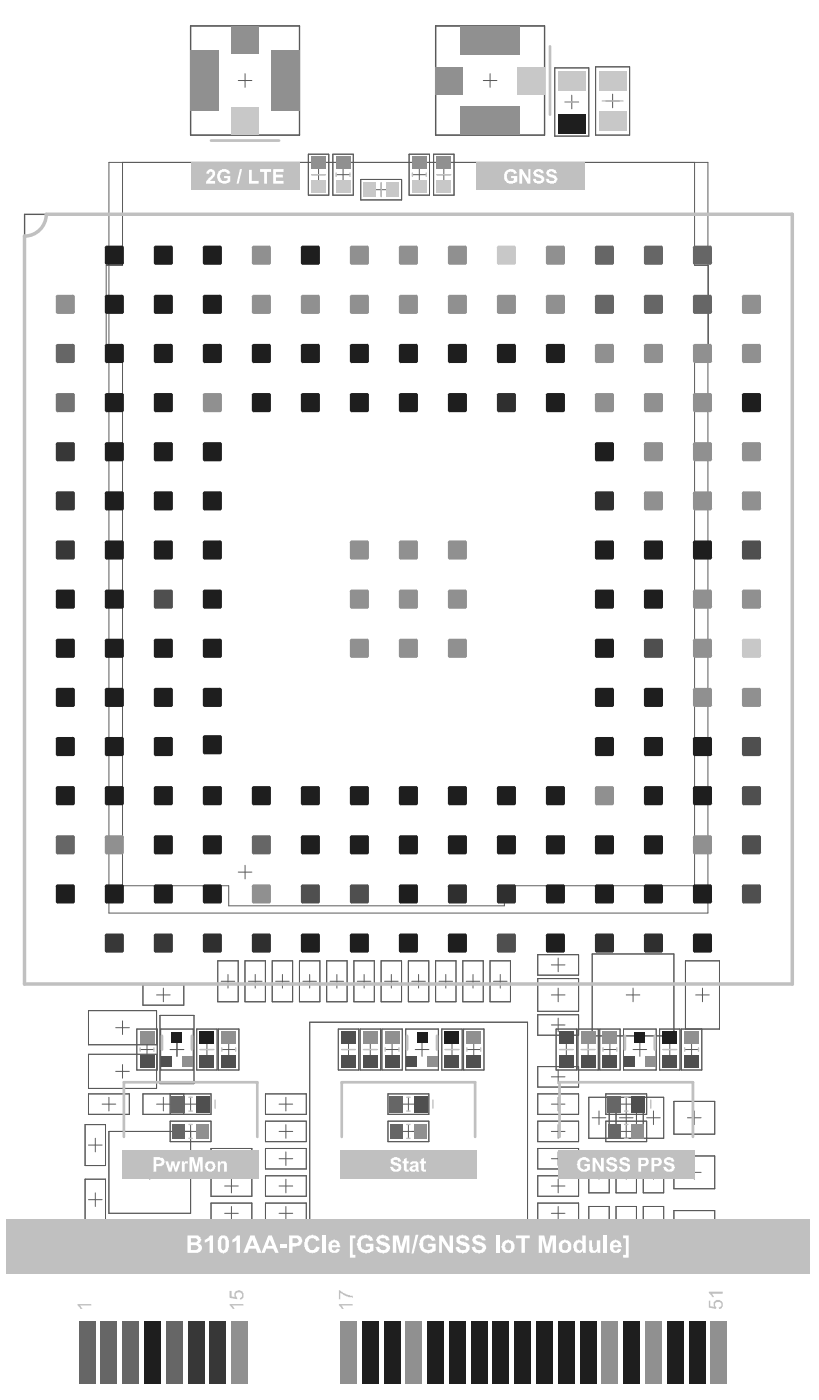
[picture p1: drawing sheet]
<svg xmlns="http://www.w3.org/2000/svg" width="100mm" height="171mm" viewBox="0 0 100 171" stroke-linecap="round" stroke-linejoin="round" font-family="sans-serif">
<g fill="none" stroke="#5a5a5a" stroke-width=".12">
<path d="M13.3 19.8h73v91.6h-73zM14.9 19.8v12.6h-2v10.1h2v65.5h13v2.5h33.6v-2.5h23.2v-65.5h1.7v-10.1h-1.7v-12.6M23.2 3.2h13.3v13.3h-13.3zM29 9.8h1.7M29.9 9v1.7M37.6 18.8h2.5v5h-2.5zM40.6 18.8h2.5v5h-2.5zM49.9 18.8h2.5v5h-2.5zM52.9 18.8h2.4v5h-2.4zM53.1 3.2h13.3v13.3h-13.3zM58.9 9.8h1.7M59.7 9v1.7"/>
<path d="M67.6 8.3h4.2v8.3h-4.2zM68.9 12.4h1.6M69.7 11.6v1.7M72.6 8.2h4.2v8.3h-4.2zM73.8 12.3h1.7M74.7 11.5v1.6M38 21.3h1.7M38.8 20.5v1.6M41 21.3h1.7M41.8 20.5v1.6M44 21.9h5v2.5h-5zM45.6 23.1h1.7"/>
<path d="M46.5 22.3v1.7M50.3 21.3h1.6M51.1 20.5v1.6M53.3 21.3h1.6M54.1 20.5v1.6M26.5 117.2h2.5v5h-2.5zM27 119.7h1.6M27.8 118.8v1.7M29 106.4h1.7M29.9 117.2h2.5v5h-2.5zM29.9 105.5v1.7M30.3 119.7h1.6"/>
<path d="M31.1 118.8v1.7M33.2 117.2h2.5v5h-2.5zM33.6 119.7h1.7M34.4 118.8v1.7M36.5 117.2h2.5v5h-2.5zM36.9 119.7h1.7M37.7 118.8v1.7M39.8 117.2h2.5v5h-2.5zM40.2 119.7h1.7M41.1 118.8v1.7M43.1 117.2h2.5v5h-2.5zM43.6 119.7h1.6"/>
<path d="M44.4 118.8v1.7M46.5 117.2h2.4v5h-2.4zM46.9 119.7h1.6M47.7 118.8v1.7M49.8 117.2h2.5v5h-2.5zM50.2 119.7h1.7M51 118.8v1.7M53.1 117.2h2.5v5h-2.5zM53.5 119.7h1.7M54.3 118.8v1.7M56.4 117.2h2.5v5h-2.5zM56.8 119.7h1.7"/>
<path d="M57.7 118.8v1.7M59.7 117.2h2.5v5h-2.5zM60.2 119.7h1.6M61 118.8v1.7M65.6 116.4h4.9v2.5h-4.9zM65.6 119.3h4.9v4h-4.9zM67.2 117.7h1.7M68 116.8v1.7M72.2 116.3h9.9v10h-9.9zM10.4 137.2h2.5v5h-2.5zM10.8 133.4h5v2.5h-5zM10.8 123.3h8.3v4.1h-8.3z"/>
<path d="M10.8 128.6h8.3v4.1h-8.3zM10.8 139.7h1.6M11.6 138.8v1.7M12.4 134.7h1.7M13.3 133.8v1.7M14.1 130.7h1.7M14.1 125.3h1.7M14.9 124.5v1.7M14.9 129.8v1.7M16.7 125.5h2.5v5h-2.5zM17.1 128h1.7M17.4 133.4h8.3v2.5h-8.3z"/>
<path d="M17.4 120.1h5v2.5h-5zM17.9 127.2v1.6M19.1 134.7h1.6M19.1 121.3h1.6M19.5 123.8h4.1v8.4h-4.1zM19.6 125.5h4v5h-4zM19.9 120.5v1.7M19.9 133.8v1.7M20.7 136.7h5v2.5h-5zM20.7 128h1.7M20.7 133.4v2.5M21.6 127.2v1.6"/>
<path d="M22.4 134.7h1.7M22.4 133.4v2.5M23.2 137.2v10.8h-9.9v-10h10.8M23.2 133.8v1.7M24 125.5h2.5v5h-2.5zM24.4 128h1.7M25.2 127.2v1.6M26.6 125.5h2.5v5h-2.5zM27.1 128h1.6M27.9 127.2v1.6M32.4 133.4h4.9v2.5h-4.9zM32.4 136.7h4.9v2.5h-4.9z"/>
<path d="M34 138h1.7M34 134.7h1.7M34.9 133.8v1.7M34.9 137.2v1.6M37.8 124.7h26.5v26.6h-26.5zM41.2 125.5h2.5v5h-2.5zM41.7 128h1.6M42.5 127.2v1.6M43.9 125.5h2.5v5h-2.5zM44.3 128h1.7M45.1 127.2v1.6M46.6 125.5h2.4v5h-2.4z"/>
<path d="M47 128h1.6M47.3 133.4h5v2.5h-5zM47.3 136.7h5v2.5h-5zM47.8 127.2v1.6M49 138h2.9M49 134.7h1.6M49.5 125.5h3.9v5h-3.9zM49.8 133.8v1.7M49.8 137.2v1.6M50.6 128h1.7M51 137.2v1.6M51.4 127.2v1.6"/>
<path d="M53.9 125.5h2.4v5h-2.4zM54.3 128h1.6M55.1 127.2v1.6M56.5 125.5h2.5v5h-2.5zM56.9 128h1.7M57.8 127.2v1.6M65.6 123.8h4.9v2.5h-4.9zM65.6 130.1h4.9v2.5h-4.9zM65.6 133.4h4.9v2.5h-4.9zM65.6 136.7h4.9v2.5h-4.9zM67.2 138h1.7M67.2 131.3h1.7"/>
<path d="M67.2 134.7h1.7M67.2 121.3h1.7M67.2 125h1.7M67.8 125.5h2.5v5h-2.5zM68 120.5v1.7M68 124.2v1.6M68 130.5v1.7M68 133.8v1.7M68 137.2v1.6M68.2 128h1.7M69 127.2v1.6M70.4 125.5h2.5v5h-2.5z"/>
<path d="M70.9 128h1.6M71.7 127.2v1.6M71.8 133.8h2.5v5h-2.5zM72.2 136.3h1.6M73 135.5v1.7M73.1 125.5h2.5v5h-2.5zM73.5 128h1.7M73.8 133.4h5v2.5h-5zM73.8 136.7h5v2.5h-5zM74.3 127.2v1.6M75.1 133.8h2.5v5h-2.5zM75.5 138h1.7"/>
<path d="M75.5 134.7h1.7M75.5 136.3h1.7M76 125.5h4v5h-4zM76.3 121.3h1.7M76.3 133.8v5M77.2 120.5v1.7M77.2 128h1.6M78 127.2v1.6M78.4 133.8h2.5v5h-2.5zM78.8 136.3h1.7M79.7 135.5v1.7M80.4 125.5h2.5v5h-2.5z"/>
<path d="M80.8 128h1.7M81.6 127.2v1.6M82.1 134.3h5v4h-5zM83.5 128h1.6M83.6 125.5v-8.3h4.1v8.3h-4.6v5h2.4v-5M83.8 136.3h1.7M84.3 127.2v1.6M84.6 135.5v1.7M84.8 121.3h1.7M85.6 120.5v1.7M10.4 143.8h2.5v5h-2.5zM10.8 146.3h1.6"/>
<path d="M11.6 145.5v1.6M17.4 150.1h5v2.5h-5zM17.4 143h1.7M18.3 142.2v1.6M19.1 151.3h1.6M19.9 150.5v1.6M25.7 140.1h5v2.5h-5zM25.7 143.4h5v2.5h-5zM25.7 146.7h5v2.5h-5zM25.7 150.1h5v2.5h-5zM27.4 151.3h1.6M27.4 141.3h1.6"/>
<path d="M27.4 144.6h1.6M27.4 148h1.6M28.2 140.5v1.7M28.2 143.8v1.7M28.2 147.1v1.7M28.2 150.5v1.6M32.4 140.1h4.9v2.5h-4.9zM32.4 143.4h4.9v2.5h-4.9zM32.4 146.7h4.9v2.5h-4.9zM32.4 150.1h4.9v2.5h-4.9zM34 151.3h1.7M34 141.3h1.7"/>
<path d="M34 144.6h1.7M34 148h1.7M34.9 140.5v1.7M34.9 143.8v1.7M34.9 147.1v1.7M34.9 150.5v1.6M65.6 140.1h4.9v2.5h-4.9zM65.6 143.4h4.9v2.5h-4.9zM65.6 146.7h4.9v2.5h-4.9zM65.6 150.1h4.9v2.5h-4.9zM67.2 151.3h1.7M67.2 141.3h1.7"/>
<path d="M67.2 144.6h1.7M67.2 148h1.7M68 140.5v1.7M68 143.8v1.7M68 147.1v1.7M68 150.5v1.6M71.8 140.5h2.5v5h-2.5zM71.8 147.1h2.5v5h-2.5zM72.2 143h1.6M72.2 149.6h1.6M73 142.2v1.6M73 148.8v1.7"/>
<path d="M75.1 140.5h2.5v5h-2.5zM75.1 147.1h2.5v5h-2.5zM75.5 143h1.7M75.5 149.6h1.7M76.3 142.2v1.6M76.3 148.8v1.7M78.4 140.5h2.5v5h-2.5zM78.4 147.1h2.5v5h-2.5zM78.8 143h1.7M78.8 149.6h1.7M79.7 142.2v1.6M79.7 148.8v1.7"/>
<path d="M82.1 141h5v4h-5zM82.1 147.6h5v4h-5zM83.8 143h1.7M83.8 149.6h1.7M84.6 142.2v1.6M84.6 148.8v1.7"/>
</g>
<path d="M23.2 3.2h13.3v13.3h-13.3zM53.1 3.2h13.3v13.3h-13.3zM3 26.1h93.6v93.9h-93.6zM48.8 73.1h2M49.8 72.1v2" fill="none" stroke="#5a5a5a" stroke-width=".17"/>
<path d="M25.7 17.1h8.3M67 5.7v8.3M15.1 138.7v-6.7h16.3v6.7M19.7 126.3v1.7M23.4 126.3v1.7M41.7 138.7v-6.7h16.2v6.7M49.6 126.3v1.7M53.3 126.3v1.7M68.2 138.7v-6.7h16.3v6.7M76.2 126.3v1.7M79.8 126.3v1.7" fill="none" stroke="#c0c0c0" stroke-width=".33"/>
<g fill="none" stroke="#c0c0c0" stroke-width=".17">
<path d="M68.9 12.4h1.6M73.4 12.3h2.5M38 21.3h1.7M41 21.1v.4M42.7 21.1v.4M46.5 22.3v1.7M50.3 21.1v.4M52 21.1v.4M53.3 21.3h1.6M17.1 127.8v.4M18.8 127.8v.4M23 133.8h.4"/>
<path d="M23 135.5h.4M23 137.1h.4M23 138.8h.4M24.4 128h1.7M26.2 134.2v1M27 127.8v.4M28.7 127.8v.4M41.6 128h1.7M44.3 128h1.7M47 127.8v.4M48.6 127.8v.4M49.6 133.8h.4"/>
<path d="M49.6 135.5h.4M49.6 137.1h.4M49.6 138.8h.4M52.8 134.2v1M54.3 128h1.6M56.9 127.8v.4M58.6 127.8v.4M68.2 128h1.7M70.8 128h1.7M73.5 127.8v.4M75.2 127.8v.4M76.1 133.8h.4"/>
<path d="M76.1 135.5h.4M76.1 137.1h.4M76.1 138.8h.4M79.3 134.2v1M80.8 128h1.7M83.5 127.8v.4M85.1 127.8v.4"/>
</g>
<path d="M5.6 26.1h91v93.9h-93.6v-91.2" fill="none" stroke="#c0c0c0" stroke-width=".42"/>
<path d="M58.1 19.8h13.3v3.3h-13.3z" fill-rule="evenodd" fill="#c0c0c0"/>
<g fill="#fff">
<path d="M61.7 20.8h.1a.71 .71 0 0 1 1.2 .3l-.4 .1v-.2h-.3l-.1-.1v.1h-.2h-.1l-.1 .4a.6 .6 0 0 0 .2 .7h.6v-.1v-.3h-.3v-.2h.8v.6l-.3 .1v.1l-.4 .1a.55 .55 0 0 1-.6-.2 .86 .86 0 0 1-.3-1.2z"/>
<path d="M63.3 20.6h.3l.8 1.2v-1.2h.3v1.8h-.4l-.7-1.2v1.2h-.3z"/>
<path d="M65.3 20.7l.1-.1h.5v.1a.32 .32 0 0 1 .4 .4h-.4l-.1-.1a.21 .21 0 0 0-.3-.1 .21 .21 0 0 0-.1 .3l.6 .2a.48 .48 0 0 1 .3 .5 .48 .48 0 0 1-.4 .4v.1l-.6-.1a.45 .45 0 0 1-.3-.5h.3v.1a.43 .43 0 0 0 .6 .2l.1-.1a.35 .35 0 0 0-.5-.4 .46 .46 0 0 1-.4-.4 .46 .46 0 0 1 .2-.5z"/>
<path d="M66.8 20.7h.1v-.1a.67 .67 0 0 1 1 .5h-.4l-.2-.2-.4 .1 .1 .2 .4 .1a.61 .61 0 0 1 .5 .8 .82 .82 0 0 1-1.3 0l-.1-.3h.4a.51 .51 0 0 0 .6 .3l.1-.2-.1-.2-.4-.1h-.2l-.1-.2a.34 .34 0 0 1 0-.6z"/>
</g>
<path d="M23.2 19.8h13.3v3.3h-13.3z" fill-rule="evenodd" fill="#c0c0c0"/>
<g fill="#fff">
<path d="M25.4 20.7a.55 .55 0 0 1 .7 .2 .55 .55 0 0 1-.1 .7l-.4 .5h.6v.3h-1.1l.1-.4 .7-.6v-.2a.22 .22 0 0 0-.1-.2 .22 .22 0 0 0-.3 0v.2l-.4-.1z"/>
<path d="M26.6 20.9h.1a.91 .91 0 0 1 1.3 0l.1 .2-.4 .1v-.1a.38 .38 0 0 0-.6-.1 .62 .62 0 0 0-.3 .5 .62 .62 0 0 0 .3 .6l.6-.1v-.3h-.4v-.2h.8v.6l-.6 .3a.55 .55 0 0 1-.6-.2h-.2a1.07 1.07 0 0 1-.1-1.2z"/>
<path d="M29.3 20.6h.2l-.4 1.8h-.3z"/>
<path d="M30.3 20.7h.4v1.4h.8v.3h-1.2z"/>
<path d="M31.7 20.6h1.3v.4h-.5v1.4h-.3v-1.4h-.5z"/>
<path d="M33.3 20.6h1.3v.4h-1v.3h.9v.3h-.9v.5h1v.3h-1.3z"/>
</g>
<path d="M14.9 140.2h16.6v3.5h-16.6z" fill-rule="evenodd" fill="#c0c0c0"/>
<g fill="#fff">
<path d="M20.1 141.6h.4l.2 .9 .2-.9h.3l.2 .9 .3-.9h.3l-.4 1.3h-.3l-.2-.8-.2 .8h-.3z"/>
<path d="M22.2 141.6h.2v.2l.2-.2h.3l-.1 .4-.1-.1a.44 .44 0 0 0-.2 .6v.4h-.3z"/>
<path d="M23.1 141.1h.5l.3 1.2 .3-1.2h.5v1.8h-.3v-1.4l-.3 1.4h-.3l-.4-1.4v1.4h-.3z"/>
<path d="M26.6 141.6h.2v.2h.1a.43 .43 0 0 1 .6-.2l.2 .3v1h-.4v-.7a.25 .25 0 0 0-.1-.3 .25 .25 0 0 0-.3 .1l-.1 .1v.8h-.2z"/>
<path d="M19.1 141.5v.5a.52 .52 0 0 0 .6-.4l-.1-.1zM18.7 141.1h.8l.1 .1a.51 .51 0 0 1 .5 .6 .51 .51 0 0 1-.6 .4h-.4v.7h-.4z"/>
<path d="M25.5 141.9l-.2 .4a.44 .44 0 0 0 .4 .3h.2v-.2a.34 .34 0 0 0-.3-.5zM25.3 141.6a.76 .76 0 0 1 1 .7l-.1 .1a.6 .6 0 0 1-.4 .5 .6 .6 0 0 1-.7-.3l-.1-.4v-.1v-.2z"/>
</g>
<path d="M41.5 140.2h16.6v3.5h-16.6z" fill-rule="evenodd" fill="#c0c0c0"/>
<g fill="#fff">
<path d="M47.7 141.3h.1a.62 .62 0 0 1 .8-.1l.3 .3v.1l-.3 .1a.39 .39 0 0 0-.6-.2v.2l.5 .2a.42 .42 0 0 1 .4 .4l.1 .1h-.1v.2a.73 .73 0 0 1-.8 .3 .73 .73 0 0 1-.6-.6h.4a.45 .45 0 0 0 .5 .3h.2v-.4l-.5-.1a.49 .49 0 0 1-.5-.7z"/>
<path d="M49.2 141.4l.4-.2v.4h.2v.3h-.2v.7h.2v.3a.38 .38 0 0 1-.5-.2h-.1v-.8h-.1v-.3h.1z"/>
<path d="M51.3 141.4l.4-.2v.4h.2v.3h-.2v.7h.2v.3a.38 .38 0 0 1-.5-.2h-.1v-.8h-.1v-.3h.1z"/>
<path d="M50.4 142.3l-.2 .2a.22 .22 0 0 0 .4 .2 .21 .21 0 0 0 0-.4zM50.1 141.7l.3-.1a.38 .38 0 0 1 .5 .2h.1v.9l.1 .2h-.3v-.2h-.1a.36 .36 0 0 1-.6 .1 .31 .31 0 0 1-.2-.4 .31 .31 0 0 1 .3-.2l.1-.1h.3l.1-.1a.24 .24 0 0 0-.3-.1 .24 .24 0 0 0-.2 .2l-.2-.1z"/>
</g>
<path d="M68 140.2h16.6v3.5h-16.6z" fill-rule="evenodd" fill="#c0c0c0"/>
<g fill="#fff">
<path d="M70.6 141.3h.1a.77 .77 0 0 1 1.2 .2v.1l-.3 .1-.1-.1a.36 .36 0 0 0-.6-.1 .63 .63 0 0 0-.2 .7 .3 .3 0 0 0 .4 .4h.2l.3-.1v-.3h-.4v-.2h.7v.6a1.01 1.01 0 0 1-1.4 0l-.1-.1a1.36 1.36 0 0 1 .2-1.2z"/>
<path d="M72.2 141.2h.4l.7 1.1v-1.1h.3v1.7h-.3l-.7-1.2v1.2h-.4z"/>
<path d="M74.2 141.2h.2v-.1h.4v.1a.42 .42 0 0 1 .4 .4l-.3 .1v-.1a.34 .34 0 0 0-.6 0l.1 .2h.3l.1 .1a.32 .32 0 0 1 .4 .3l.1 .1v.2h-.1a.43 .43 0 0 1-.5 .4h-.4v-.1a.3 .3 0 0 1-.4-.3v-.2h.3l.1 .2a.34 .34 0 0 0 .6 0v-.1v-.2l-.5-.1a.43 .43 0 0 1-.5-.6z"/>
<path d="M75.6 141.3h.1a.62 .62 0 0 1 .8-.1l.3 .3v.1l-.3 .1a.39 .39 0 0 0-.6-.2v.2l.5 .2a.42 .42 0 0 1 .4 .4v.3a.73 .73 0 0 1-.8 .3 .73 .73 0 0 1-.5-.6h.3l.1 .3h.1h.5v-.4l-.5-.1a.49 .49 0 0 1-.5-.7z"/>
<path d="M81 141.3h.1a.62 .62 0 0 1 .8-.1l.3 .3v.1l-.3 .1v-.1a.43 .43 0 0 0-.6-.1v.2l.5 .2a.34 .34 0 0 1 .4 .4h.1a.66 .66 0 0 1-.9 .6l-.3-.1-.3-.4v-.1h.4a.45 .45 0 0 0 .5 .3l.2-.2v-.2l-.5-.1a.43 .43 0 0 1-.5-.6z"/>
<path d="M78.1 141.5v.5h.3a.32 .32 0 0 0 .3-.5zM77.8 141.2h.6a.55 .55 0 0 1 .6 .2 .56 .56 0 0 1 0 .6 .56 .56 0 0 1-.6 .2h-.3v.7h-.3z"/>
<path d="M79.8 141.5v.5h.2a.3 .3 0 0 0 .3-.4l-.1-.1zM79.4 141.2h.6a.45 .45 0 0 1 .6 .3h.1v.4h-.1a.35 .35 0 0 1-.5 .3h-.3v.7h-.4z"/>
</g>
<g fill="#c0c0c0">
<path d="M86.4 158.6h.2v.7l.5 .1-.1-.2a.38 .38 0 0 1 .2-.5 .54 .54 0 0 1 .5-.1 .54 .54 0 0 1 .4 .4l-.1 .6h-.3l-.1-.1 .2-.1a.34 .34 0 0 0 .1-.5 .34 .34 0 0 0-.5-.1h-.1a.42 .42 0 0 0 0 .7v.1l-.9-.1z"/>
<path d="M86.4 157.5h1.7v.3h-1.4l.3 .2v.2h-.2l-.2-.4-.2-.1z"/>
<path d="M41.3 159h1.7v.2h-1.4l.2 .4h.1h-.3v-.2l-.3-.2z"/>
<path d="M41.3 157.4h.2l.1 .1h.1l.2 .2a1.81 1.81 0 0 0 1.1 .3v.3l-.1-.1a1.71 1.71 0 0 1-1.3-.5h-.1v.8h-.2z"/>
<path d="M28 159h1.7v.2h-1.4l.2 .2v.2h.1h-.2l-.4-.4z"/>
<path d="M28 157.4h.2v.7l.5 .1-.1-.1a.58 .58 0 0 1 .5-.7 .58 .58 0 0 1 .6 .7 .3 .3 0 0 1-.4 .4v-.2a.34 .34 0 0 0 0-.6v-.1a.45 .45 0 0 0-.6 .3v.2l.2 .2v.2l-.9-.2z"/>
<path d="M9.4 159h1.7v.2h-1.3l.1 .4h.1h-.2l-.1-.2-.3-.2z"/>
</g>
<path d="M.8 148.6h97.9v6.7h-97.9z" fill-rule="evenodd" fill="#c0c0c0"/>
<g fill="#fff">
<path d="M25 151.2h.1v-.1l.3-.1 .2-.3h.4v2.1h-.5v-1.5l-.4 .2h-.1z"/>
<path d="M28.4 151.1l.3-.1 .2-.3h.4v2.1h-.5v-1.5l-.1 .1-.4 .1v-.3z"/>
<path d="M34.1 151.8h.9v.4h-.9z"/>
<path d="M37.5 150.8l.4-.1a.82 .82 0 0 1 1 .6l-.4 .1a.45 .45 0 0 0-.5-.4h-.1l-.2 .2a.95 .95 0 0 0 .2 1.3 .38 .38 0 0 0 .5-.2l.1-.3 .4 .1v.3a.92 .92 0 0 1-1.1 .4l-.1-.1a.59 .59 0 0 1-.5-.6l-.1-.1a1.85 1.85 0 0 1 .3-1.2z"/>
<path d="M39.3 150.7h.4v2.1h-.4z"/>
<path d="M42.7 150.7h.6v.3h-.3v2h.3v.4h-.6z"/>
<path d="M43.8 150.8h.3v-.1l.4-.1 .6 .1 .4 .6-.4 .1a.59 .59 0 0 0-.7-.4 .59 .59 0 0 0-.4 .8v.3l.2 .2a.63 .63 0 0 0 .6 .2v-.1l.3-.1v-.3h-.5v-.3h.9v.8l-.4 .2v.1h-.2a1.05 1.05 0 0 1-1.3-.8l-.1-.4h.1v-.3z"/>
<path d="M46.2 150.7h.2a.82 .82 0 0 1 1.1 .6h-.5a.39 .39 0 0 0-.5-.3 .17 .17 0 0 0-.2 .2 .17 .17 0 0 0 .2 .2l.4 .1a.7 .7 0 0 1 .6 .9v.1a.92 .92 0 0 1-1.1 .3l-.5-.3-.1-.4 .4-.1 .1 .3a.63 .63 0 0 0 .7 .2v-.1a.17 .17 0 0 0 .1-.2 .17 .17 0 0 0-.1-.2v-.1h-.3h-.2l-.1-.1a.42 .42 0 0 1-.5-.4v-.3v-.2z"/>
<path d="M47.9 150.7h.7l.3 1.4 .4-1.4h.6v2.1h-.3v-1.7l-.5 1.7h-.4l-.4-1.7v1.7h-.4z"/>
<path d="M50.7 150.6h.3l-.6 2.3h-.2z"/>
<path d="M51.4 150.8h.3v-.1l.4-.1 .6 .1 .4 .6-.4 .1a.59 .59 0 0 0-.8-.4 .59 .59 0 0 0-.3 .8v.3l.2 .2a.63 .63 0 0 0 .6 .2v-.1l.3-.1v-.3h-.5v-.3h.9v.8l-.4 .2v.1h-.2a1.05 1.05 0 0 1-1.3-.8l-.1-.1v-.3h.1a.6 .6 0 0 1 .2-.7z"/>
<path d="M53.5 150.7h.5l.8 1.4v-1.4h.4v2.1h-.4l-.9-1.4v1.4h-.4z"/>
<path d="M55.7 150.8l.4-.1a1.03 1.03 0 0 1 1.1 .3v.3h-.5v-.1a.43 .43 0 0 0-.6-.2v.1v.3h.2a1.09 1.09 0 0 1 .9 .5 .56 .56 0 0 1-.1 .6l-.2 .3h-.2a1.25 1.25 0 0 1-1.1-.3v-.4l.4-.1a.34 .34 0 0 0 .4 .5h.1a.26 .26 0 0 0 .3-.3 .26 .26 0 0 0-.3-.3h-.1h-.3v-.1a.57 .57 0 0 1-.5-.4 .57 .57 0 0 1 .1-.6z"/>
<path d="M57.9 150.7a1.35 1.35 0 0 1 1.2 .2l.1 .4h-.4l-.1-.1a.43 .43 0 0 0-.6-.2l-.1 .1a.35 .35 0 0 0 .5 .3v.1a.67 .67 0 0 1 .7 .5 .67 .67 0 0 1-.4 .8h-.2l-.1 .1-.6-.1-.3-.3-.1-.3v-.1l.4-.1v.1a.47 .47 0 0 0 .7 .4 .32 .32 0 0 0 .2-.5l-.1-.1h-.3a.73 .73 0 0 1-.8-.8z"/>
<path d="M60.4 150.7h.5v2.1h-.5z"/>
<path d="M62.9 150.7h1.7v.3h-.6v1.8h-.4v-1.8h-.7z"/>
<path d="M65.7 150.7h.6l.4 1.4 .4-1.4h.7v2.1h-.4v-1.7l-.5 1.7h-.4l-.4-1.7v1.7h-.4z"/>
<path d="M71.8 151.3h.4v1.1a.21 .21 0 0 0 .3 .1 .21 .21 0 0 0 .2-.1h.1v-1.1h.4v1.5h-.4v-.3v.1a.63 .63 0 0 1-.7 .2l-.3-.3z"/>
<path d="M73.6 150.7h.4v2.1h-.4z"/>
<path d="M76 150.7h.6v2.7h-.6v-.4h.3v-2h-.3z"/>
<path d="M23.3 151v.5h.4a.32 .32 0 0 0 .4-.3l-.2-.2zM23.3 151.9v.6h.5a.31 .31 0 0 0 .3-.2 .31 .31 0 0 0 0-.4h-.2zM22.8 150.7h1a.38 .38 0 0 1 .5 .1l.1 .2a.33 .33 0 0 1 0 .5l-.2 .2a.51 .51 0 0 1 .4 .5 .51 .51 0 0 1-.4 .5v.1h-1.4z"/>
<path d="M27.1 151l-.1 .2v.7a.6 .6 0 0 0 .2 .6l.3-.2v-.7a.43 .43 0 0 0-.4-.6zM26.8 150.8l.2-.1a.63 .63 0 0 1 .8 .5 1.73 1.73 0 0 1-.1 1.5l-.2 .1a.69 .69 0 0 1-.9-.5v-.3a1.65 1.65 0 0 1 .2-1.2z"/>
<path d="M30.8 151.2l-.4 .7h.6zM30.5 150.7h.5l.9 2.1h-.5l-.2-.5h-.9l-.1 .5h-.5z"/>
<path d="M32.9 151.2l-.3 .7h.6zM32.7 150.7h.4l.9 2.1h-.4l-.3-.5h-.8l-.2 .5h-.4z"/>
<path d="M35.7 151v.6h.4a.3 .3 0 0 0 .3-.3l-.2-.3zM35.2 150.7h1.2v.1a.3 .3 0 0 1 .4 .3v.1v.3a.46 .46 0 0 1-.6 .4l-.1 .1h-.4v.8h-.5z"/>
<path d="M40.6 151.5l-.1 .2v.2h.6a.32 .32 0 0 0-.5-.4zM40.4 151.3h.1a.63 .63 0 0 1 .9 .5l.1 .3h-1a.34 .34 0 0 0 .4 .4l.2-.2 .4 .1h-.1a.46 .46 0 0 1-.6 .4 .63 .63 0 0 1-.8-.8v-.3h.1v-.2z"/>
<path d="M61.7 151.6v.1a.33 .33 0 0 0-.1 .5v.1a.43 .43 0 0 0 .6 .2l.1-.3a.56 .56 0 0 0-.2-.6l-.1-.1zM61.5 151.3h.1a.85 .85 0 0 1 1 .3l.1 .2a.78 .78 0 0 1-.6 1 .66 .66 0 0 1-.9-.6l-.1-.1 .1-.2a.45 .45 0 0 1 .3-.5z"/>
<path d="M68.6 151.6l-.1 .1v.2a.34 .34 0 0 0 .3 .6h.1h.1a.34 .34 0 0 0 .2-.6v-.2l-.1-.1h-.1v-.1zM68.5 151.3a.82 .82 0 0 1 1.1 .3 .82 .82 0 0 1-.3 1.1 .84 .84 0 0 1-1.1-.2 .85 .85 0 0 1 .3-1.1z"/>
<path d="M70.2 151.3l.4-.1v.1h.2l.2 .1v-.7h.4v2.1h-.3v-.3l-.1 .1a.72 .72 0 0 1-.9 .1v-.1a1.05 1.05 0 0 1 0-1.2zM70.4 151.6l-.1 .3a.46 .46 0 0 0 .3 .6 .42 .42 0 0 0 .4-.4 .46 .46 0 0 0-.4-.6z"/>
<path d="M74.9 151.5l-.1 .2v.2h.6l-.2-.4zM74.7 151.3l.4-.1v.1h.3v.1a.45 .45 0 0 1 .3 .5l.1 .2h-1a.31 .31 0 0 0 .2 .4 .31 .31 0 0 0 .4-.2l.3 .1a.49 .49 0 0 1-.7 .4 .76 .76 0 0 1-.6-1v-.3z"/>
</g>
<path d="M5.6 26.1a2.66 2.66 0 0 1-2.6 2.7" fill="none" stroke="#c0c0c0" stroke-width=".42"/>
<path d="M63.1 8.2h3.3v3.3h-3.3z" fill-rule="evenodd" fill="#c8c8c8"/>
<g fill="#909090">
<path d="M56.1 3.2h7.3v3.5h-7.3z" fill-rule="evenodd"/>
<path d="M56.1 13h7.3v3.5h-7.3z" fill-rule="evenodd"/>
<path d="M53.1 8.2h3.3v3.3h-3.3z" fill-rule="evenodd"/>
</g>
<path d="M28.2 13.1h3.3v3.4h-3.3z" fill-rule="evenodd" fill="#c8c8c8"/>
<g fill="#909090">
<path d="M33 6.2h3.5v7.3h-3.5z" fill-rule="evenodd"/>
<path d="M23.2 6.2h3.5v7.3h-3.5z" fill-rule="evenodd"/>
<path d="M28.2 3.2h3.3v3.3h-3.3z" fill-rule="evenodd"/>
</g>
<path d="M47.5 133.7h1.6v2h-1.6z" fill-rule="evenodd" fill="#666"/>
<path d="M50.5 133.7h1.6v2h-1.6z" fill-rule="evenodd" fill="#4f4f4f"/>
<path d="M53.2 22h1.8v1.5h-1.8z" fill-rule="evenodd" fill="#c8c8c8"/>
<path d="M53.2 19.1h1.8v1.6h-1.8z" fill-rule="evenodd" fill="#909090"/>
<g fill="#c8c8c8">
<path d="M44.3 22.3h1.5v1.7h-1.5z" fill-rule="evenodd"/>
<path d="M47.1 22.3h1.6v1.7h-1.6z" fill-rule="evenodd"/>
<path d="M41 22h1.7v1.5h-1.7z" fill-rule="evenodd"/>
</g>
<path d="M41 19.1h1.7v1.6h-1.7z" fill-rule="evenodd" fill="#909090"/>
<path d="M38 22h1.7v1.5h-1.7z" fill-rule="evenodd" fill="#c8c8c8"/>
<path d="M38 19.1h1.7v1.6h-1.7z" fill-rule="evenodd" fill="#909090"/>
<path d="M50.3 22h1.7v1.5h-1.7z" fill-rule="evenodd" fill="#c8c8c8"/>
<path d="M50.3 19.1h1.7v1.6h-1.7z" fill-rule="evenodd" fill="#909090"/>
<g fill="#c8c8c8">
<path d="M73 8.7h3.3v2.3h-3.3z" fill-rule="evenodd"/>
<path d="M73 13.6h3.3v2.4h-3.3z" fill-rule="evenodd"/>
<path d="M68 8.7h3.4v2.3h-3.4z" fill-rule="evenodd"/>
</g>
<path d="M68 13.9h3.4v2.3h-3.4z" fill-rule="evenodd" fill="#1e1e1e"/>
<path d="M21 137.1h1.6v1.8h-1.6z" fill-rule="evenodd" fill="#666"/>
<path d="M23.9 137.1h1.5v1.8h-1.5z" fill-rule="evenodd" fill="#909090"/>
<path d="M54.2 125.8h1.8v1.6h-1.8z" fill-rule="evenodd" fill="#1e1e1e"/>
<g fill="#4f4f4f">
<path d="M54.2 128.7h1.8v1.5h-1.8z" fill-rule="evenodd"/>
<path d="M49.5 128.8h1.4v1.4h-1.4z" fill-rule="evenodd"/>
</g>
<path d="M52 128.8h1.4v1.4h-1.4z" fill-rule="evenodd" fill="#909090"/>
<path d="M50.8 125.8h1.3v1.4h-1.3z" fill-rule="evenodd" fill="#1e1e1e"/>
<g fill="#4f4f4f">
<path d="M41.6 128.7h1.7v1.5h-1.7z" fill-rule="evenodd"/>
<path d="M41.6 125.8h1.7v1.6h-1.7z" fill-rule="evenodd"/>
</g>
<path d="M47.6 137.1h1.5v1.8h-1.5z" fill-rule="evenodd" fill="#666"/>
<path d="M50.4 137.1h1.6v1.8h-1.6z" fill-rule="evenodd" fill="#909090"/>
<path d="M56.9 128.7h1.7v1.5h-1.7z" fill-rule="evenodd" fill="#4f4f4f"/>
<path d="M56.9 125.8h1.7v1.6h-1.7z" fill-rule="evenodd" fill="#909090"/>
<path d="M46.9 128.7h1.8v1.5h-1.8z" fill-rule="evenodd" fill="#4f4f4f"/>
<g fill="#909090">
<path d="M46.9 125.8h1.8v1.6h-1.8z" fill-rule="evenodd"/>
<path d="M44.3 125.8h1.7v1.6h-1.7z" fill-rule="evenodd"/>
</g>
<path d="M44.3 128.7h1.7v1.5h-1.7z" fill-rule="evenodd" fill="#4f4f4f"/>
<path d="M74 133.7h1.7v2h-1.7z" fill-rule="evenodd" fill="#666"/>
<path d="M77 133.7h1.7v2h-1.7z" fill-rule="evenodd" fill="#4f4f4f"/>
<path d="M80.8 125.8h1.7v1.6h-1.7z" fill-rule="evenodd" fill="#1e1e1e"/>
<g fill="#4f4f4f">
<path d="M80.8 128.7h1.7v1.5h-1.7z" fill-rule="evenodd"/>
<path d="M76.1 128.8h1.3v1.4h-1.3z" fill-rule="evenodd"/>
</g>
<path d="M78.6 128.8h1.3v1.4h-1.3z" fill-rule="evenodd" fill="#909090"/>
<path d="M77.3 125.8h1.4v1.4h-1.4z" fill-rule="evenodd" fill="#1e1e1e"/>
<g fill="#4f4f4f">
<path d="M68.2 128.7h1.7v1.5h-1.7z" fill-rule="evenodd"/>
<path d="M68.2 125.8h1.7v1.6h-1.7z" fill-rule="evenodd"/>
</g>
<path d="M74.1 137.1h1.6v1.8h-1.6z" fill-rule="evenodd" fill="#666"/>
<path d="M77 137.1h1.5v1.8h-1.5z" fill-rule="evenodd" fill="#909090"/>
<path d="M83.4 128.7h1.8v1.5h-1.8z" fill-rule="evenodd" fill="#4f4f4f"/>
<path d="M83.4 125.8h1.8v1.6h-1.8z" fill-rule="evenodd" fill="#909090"/>
<path d="M73.5 128.7h1.7v1.5h-1.7z" fill-rule="evenodd" fill="#4f4f4f"/>
<g fill="#909090">
<path d="M73.5 125.8h1.7v1.6h-1.7z" fill-rule="evenodd"/>
<path d="M70.8 125.8h1.8v1.6h-1.8z" fill-rule="evenodd"/>
</g>
<path d="M70.8 128.7h1.8v1.5h-1.8z" fill-rule="evenodd" fill="#4f4f4f"/>
<path d="M20.9 133.7h1.7v2h-1.7z" fill-rule="evenodd" fill="#666"/>
<path d="M23.9 133.7h1.7v2h-1.7z" fill-rule="evenodd" fill="#4f4f4f"/>
<path d="M24.4 125.8h1.7v1.6h-1.7z" fill-rule="evenodd" fill="#1e1e1e"/>
<g fill="#4f4f4f">
<path d="M24.4 128.7h1.7v1.5h-1.7z" fill-rule="evenodd"/>
<path d="M19.7 128.8h1.3v1.4h-1.3z" fill-rule="evenodd"/>
</g>
<path d="M22.2 128.8h1.3v1.4h-1.3z" fill-rule="evenodd" fill="#909090"/>
<path d="M20.9 125.8h1.3v1.4h-1.3z" fill-rule="evenodd" fill="#1e1e1e"/>
<path d="M27 128.7h1.7v1.5h-1.7z" fill-rule="evenodd" fill="#4f4f4f"/>
<path d="M27 125.8h1.7v1.6h-1.7z" fill-rule="evenodd" fill="#909090"/>
<path d="M17.1 128.7h1.7v1.5h-1.7z" fill-rule="evenodd" fill="#4f4f4f"/>
<g fill="#909090">
<path d="M17.1 125.8h1.7v1.6h-1.7z" fill-rule="evenodd"/>
<path d="M86.6 161.1h2v7.7h-2z" fill-rule="evenodd"/>
</g>
<g fill="#1e1e1e">
<path d="M84 161.1h2v7.7h-2z" fill-rule="evenodd"/>
<path d="M81.3 161.1h2v7.7h-2z" fill-rule="evenodd"/>
</g>
<path d="M78.7 161.1h2v7.7h-2z" fill-rule="evenodd" fill="#909090"/>
<path d="M76 161.1h2v7.7h-2z" fill-rule="evenodd" fill="#1e1e1e"/>
<path d="M73.4 161.1h1.9v7.7h-1.9z" fill-rule="evenodd" fill="#909090"/>
<g fill="#1e1e1e">
<path d="M70.7 161.1h2v7.7h-2z" fill-rule="evenodd"/>
<path d="M68 161.1h2v7.7h-2z" fill-rule="evenodd"/>
<path d="M65.4 161.1h2v7.7h-2z" fill-rule="evenodd"/>
<path d="M62.7 161.1h2v7.7h-2z" fill-rule="evenodd"/>
<path d="M60.1 161.1h2v7.7h-2z" fill-rule="evenodd"/>
<path d="M57.4 161.1h2v7.7h-2z" fill-rule="evenodd"/>
<path d="M54.8 161.1h2v7.7h-2z" fill-rule="evenodd"/>
<path d="M52.1 161.1h2v7.7h-2z" fill-rule="evenodd"/>
</g>
<path d="M49.5 161.1h1.9v7.7h-1.9z" fill-rule="evenodd" fill="#909090"/>
<g fill="#1e1e1e">
<path d="M46.8 161.1h2v7.7h-2z" fill-rule="evenodd"/>
<path d="M44.1 161.1h2v7.7h-2z" fill-rule="evenodd"/>
</g>
<g fill="#909090">
<path d="M41.5 161.1h2v7.7h-2z" fill-rule="evenodd"/>
<path d="M28.2 161.1h2v7.7h-2z" fill-rule="evenodd"/>
</g>
<g fill="#373737">
<path d="M25.6 161.1h1.9v7.7h-1.9z" fill-rule="evenodd"/>
<path d="M22.9 161.1h2v7.7h-2z" fill-rule="evenodd"/>
</g>
<path d="M20.2 161.1h2v7.7h-2z" fill-rule="evenodd" fill="#666"/>
<path d="M17.6 161.1h2v7.7h-2z" fill-rule="evenodd" fill="#1e1e1e"/>
<g fill="#666">
<path d="M14.9 161.1h2v7.7h-2z" fill-rule="evenodd"/>
<path d="M12.3 161.1h2v7.7h-2z" fill-rule="evenodd"/>
<path d="M9.6 161.1h2v7.7h-2z" fill-rule="evenodd"/>
</g>
<g fill="#1e1e1e">
<path d="M60.8 95.9h1.9l.2 .2v1.9l-.2 .2h-1.9l-.2-.2v-1.9z" fill-rule="evenodd"/>
<path d="M66.8 95.9h1.8l.3 .2v1.9l-.3 .2h-1.8l-.3-.2v-1.9z" fill-rule="evenodd"/>
<path d="M48.9 95.9h1.8l.2 .2v1.9l-.2 .2h-1.8l-.3-.2v-1.9z" fill-rule="evenodd"/>
<path d="M54.8 95.9h1.9l.2 .2v1.9l-.2 .2h-1.9l-.2-.2v-1.9z" fill-rule="evenodd"/>
<path d="M36.9 95.9h1.9l.2 .2v1.9l-.2 .2h-1.9l-.2-.2v-1.9z" fill-rule="evenodd"/>
<path d="M42.9 95.9h1.8l.3 .2v1.9l-.3 .2h-1.8l-.2-.2v-1.9z" fill-rule="evenodd"/>
<path d="M30.9 95.9h1.9l.2 .2v1.9l-.2 .2h-1.9l-.2-.2v-1.9z" fill-rule="evenodd"/>
<path d="M72.8 53.9h1.8l.2 .3v1.8l-.2 .3h-1.8l-.3-.3v-1.8z" fill-rule="evenodd"/>
</g>
<g fill="#1e1e1e">
<path d="M62.7 95.9v.2zM62.7 95.9h.1l.1 .2h-.2z"/>
<path d="M60.6 96.1h.2zM60.6 95.9h.2v.2h-.2z"/>
<path d="M60.8 98v.2zM60.6 98h.2v.2l-.2-.1z"/>
<path d="M62.7 98h.2zM62.7 98h.2l-.1 .1-.1 .1z"/>
<path d="M68.6 95.9v.2zM68.6 95.9h.2l.1 .2h-.3z"/>
<path d="M66.5 96.1h.3zM66.6 95.9h.2v.2h-.3z"/>
<path d="M66.8 98v.2zM66.5 98h.3v.2l-.2-.1z"/>
<path d="M68.6 98h.3zM68.6 98h.3l-.1 .1-.2 .1z"/>
<path d="M50.7 95.9v.2zM50.7 95.9h.2v.2h-.2z"/>
<path d="M48.6 96.1h.3zM48.7 95.9h.2v.2h-.3z"/>
<path d="M48.9 98v.2zM48.6 98h.3v.2l-.2-.1z"/>
<path d="M50.7 98h.2zM50.7 98h.2v.1l-.2 .1z"/>
<path d="M56.7 95.9v.2zM56.7 95.9h.2v.2h-.2z"/>
<path d="M54.6 96.1h.2zM54.7 95.9h.1v.2h-.2z"/>
<path d="M54.8 98v.2zM54.6 98h.2v.2l-.1-.1z"/>
<path d="M56.7 98h.2zM56.7 98h.2v.1l-.2 .1z"/>
<path d="M38.8 95.9v.2zM38.8 95.9h.1l.1 .2h-.2z"/>
<path d="M36.7 96.1h.2zM36.7 95.9h.2v.2h-.2z"/>
<path d="M36.9 98v.2zM36.7 98h.2v.2l-.2-.1z"/>
<path d="M38.8 98h.2zM38.8 98h.2l-.1 .1-.1 .1z"/>
<path d="M44.7 95.9v.2zM44.7 95.9h.2l.1 .2h-.3z"/>
<path d="M42.7 96.1h.2zM42.7 95.9h.2v.2h-.3z"/>
<path d="M42.9 98v.2zM42.6 98h.3v.2l-.2-.1z"/>
<path d="M44.7 98h.3zM44.7 98h.3l-.1 .1-.2 .1z"/>
<path d="M32.8 95.9v.2zM32.8 95.9h.2v.2h-.2z"/>
<path d="M30.7 96.1h.2zM30.8 95.9h.1v.2h-.2z"/>
<path d="M30.9 98v.2zM30.7 98h.2v.2l-.1-.1z"/>
<path d="M32.8 98h.2zM32.8 98h.2v.1l-.2 .1z"/>
<path d="M74.6 53.9v.3zM74.6 53.9l.2 .1v.2h-.2z"/>
<path d="M72.5 54.2h.3zM72.6 54l.2-.1v.3h-.3z"/>
<path d="M72.8 56v.3zM72.5 56h.3v.3l-.2-.1z"/>
<path d="M74.6 56h.2zM74.6 56h.2v.2l-.2 .1z"/>
</g>
<path d="M72.8 59.9h1.8l.2 .3v1.8l-.2 .3h-1.8l-.3-.3v-1.8z" fill-rule="evenodd" fill="#2e2e2e"/>
<g fill="#2e2e2e">
<path d="M74.6 59.9v.3zM74.6 59.9l.2 .1v.2h-.2z"/>
<path d="M72.5 60.2h.3zM72.6 60l.2-.1v.3h-.3z"/>
<path d="M72.8 62v.3zM72.5 62h.3v.3l-.2-.1z"/>
<path d="M74.6 62h.2zM74.6 62h.2v.2l-.2 .1z"/>
</g>
<g fill="#1e1e1e">
<path d="M72.8 71.9h1.8l.2 .2v1.9l-.2 .2h-1.8l-.3-.2v-1.9z" fill-rule="evenodd"/>
<path d="M72.8 65.9h1.8l.2 .2v1.9l-.2 .2h-1.8l-.3-.2v-1.9z" fill-rule="evenodd"/>
<path d="M72.8 83.9h1.8l.2 .2v1.9l-.2 .2h-1.8l-.3-.2v-1.9z" fill-rule="evenodd"/>
<path d="M72.8 89.9h1.8l.2 .2v1.9l-.2 .2h-1.8l-.3-.2v-1.9z" fill-rule="evenodd"/>
<path d="M72.8 77.9h1.8l.2 .2v1.9l-.2 .2h-1.8l-.3-.2v-1.9z" fill-rule="evenodd"/>
<path d="M66.5 48.2l.3-.3h1.8l.3 .3v1.8l-.3 .3h-1.8l-.3-.3z" fill-rule="evenodd"/>
</g>
<g fill="#1e1e1e">
<path d="M74.6 71.9v.2zM74.6 71.9l.2 .1v.1h-.2z"/>
<path d="M72.5 72.1h.3zM72.6 72l.2-.1v.2h-.3z"/>
<path d="M72.8 74v.2zM72.5 74h.3v.2h-.2z"/>
<path d="M74.6 74h.2zM74.6 74h.2v.2h-.2z"/>
<path d="M74.6 65.9v.2zM74.6 65.9l.2 .1v.1h-.2z"/>
<path d="M72.5 66.1h.3zM72.6 66l.2-.1v.2h-.3z"/>
<path d="M72.8 68v.2zM72.5 68h.3v.2h-.2z"/>
<path d="M74.6 68h.2zM74.6 68h.2v.2h-.2z"/>
<path d="M74.6 83.9v.2zM74.6 83.9l.2 .1v.1h-.2z"/>
<path d="M72.5 84.1h.3zM72.6 84l.2-.1v.2h-.3z"/>
<path d="M72.8 86v.2zM72.5 86h.3v.2h-.2z"/>
<path d="M74.6 86h.2zM74.6 86h.2v.2h-.2z"/>
<path d="M74.6 89.9v.2zM74.6 89.9l.2 .1v.1h-.2z"/>
<path d="M72.5 90.1h.3zM72.6 90l.2-.1v.2h-.3z"/>
<path d="M72.8 92v.2zM72.5 92h.3v.2l-.2-.1z"/>
<path d="M74.6 92h.2zM74.6 92h.2v.1l-.2 .1z"/>
<path d="M74.6 77.9v.2zM74.6 77.9l.2 .1v.1h-.2z"/>
<path d="M72.5 78.1h.3zM72.6 78l.2-.1v.2h-.3z"/>
<path d="M72.8 80v.2zM72.5 80h.3v.2h-.2z"/>
<path d="M74.6 80h.2zM74.6 80h.2v.2h-.2z"/>
<path d="M68.6 47.9v.3zM68.6 47.9l.2 .1 .1 .2h-.3z"/>
<path d="M66.5 48.2h.3zM66.6 48l.2-.1v.3h-.3z"/>
<path d="M66.8 50v.3zM66.5 50h.3v.3l-.2-.1z"/>
<path d="M68.6 50h.3zM68.6 50h.3l-.1 .2-.2 .1z"/>
</g>
<path d="M60.6 48.2l.2-.3h1.9l.2 .3v1.8l-.2 .3h-1.9l-.2-.3z" fill-rule="evenodd" fill="#2e2e2e"/>
<g fill="#2e2e2e">
<path d="M62.7 47.9v.3zM62.7 47.9l.1 .1 .1 .2h-.2z"/>
<path d="M60.6 48.2h.2zM60.6 48l.2-.1v.3h-.2z"/>
<path d="M60.8 50v.3zM60.6 50h.2v.3l-.2-.1z"/>
<path d="M62.7 50h.2zM62.7 50h.2l-.1 .2-.1 .1z"/>
</g>
<g fill="#1e1e1e">
<path d="M54.8 47.9h1.9l.2 .3v1.8l-.2 .3h-1.9l-.2-.3v-1.8z" fill-rule="evenodd"/>
<path d="M48.6 48.2l.3-.3h1.8l.2 .3v1.8l-.2 .3h-1.8l-.3-.3z" fill-rule="evenodd"/>
<path d="M36.7 48.2l.2-.3h1.9l.2 .3v1.8l-.2 .3h-1.9l-.2-.3z" fill-rule="evenodd"/>
<path d="M42.9 47.9h1.8l.3 .3v1.8l-.3 .3h-1.8l-.2-.3v-1.8z" fill-rule="evenodd"/>
<path d="M30.7 48.2l.2-.3h1.9l.2 .3v1.8l-.2 .3h-1.9l-.2-.3z" fill-rule="evenodd"/>
<path d="M25 89.7h1.8l.3 .2v1.9l-.3 .2h-1.8l-.3-.2v-1.9z" fill-rule="evenodd"/>
<path d="M25 83.9h1.8l.3 .2v1.9l-.3 .2h-1.8l-.3-.2v-1.9z" fill-rule="evenodd"/>
<path d="M25 77.9h1.8l.3 .2v1.9l-.3 .2h-1.8l-.3-.2v-1.9z" fill-rule="evenodd"/>
<path d="M25 71.9h1.8l.3 .2v1.9l-.3 .2h-1.8l-.3-.2v-1.9z" fill-rule="evenodd"/>
<path d="M25 65.9h1.8l.3 .2v1.9l-.3 .2h-1.8l-.3-.2v-1.9z" fill-rule="evenodd"/>
<path d="M25 59.9h1.8l.3 .3v1.8l-.3 .3h-1.8l-.3-.3v-1.8z" fill-rule="evenodd"/>
<path d="M25 53.9h1.8l.3 .3v1.8l-.3 .3h-1.8l-.3-.3v-1.8z" fill-rule="evenodd"/>
</g>
<g fill="#1e1e1e">
<path d="M56.7 47.9v.3zM56.7 47.9l.2 .1v.2h-.2z"/>
<path d="M54.6 48.2h.2zM54.7 48l.1-.1v.3h-.2z"/>
<path d="M54.8 50v.3zM54.6 50h.2v.3l-.1-.1z"/>
<path d="M56.7 50h.2zM56.7 50h.2v.2l-.2 .1z"/>
<path d="M50.7 47.9v.3zM50.7 47.9l.2 .1v.2h-.2z"/>
<path d="M48.6 48.2h.3zM48.7 48l.2-.1v.3h-.3z"/>
<path d="M48.9 50v.3zM48.6 50h.3v.3l-.2-.1z"/>
<path d="M50.7 50h.2zM50.7 50h.2v.2l-.2 .1z"/>
<path d="M38.8 47.9v.3zM38.8 47.9l.1 .1 .1 .2h-.2z"/>
<path d="M36.7 48.2h.2zM36.7 48l.2-.1v.3h-.2z"/>
<path d="M36.9 50v.3zM36.7 50h.2v.3l-.2-.1z"/>
<path d="M38.8 50h.2zM38.8 50h.2l-.1 .2-.1 .1z"/>
<path d="M44.7 47.9v.3zM44.7 47.9l.2 .1 .1 .2h-.3z"/>
<path d="M42.7 48.2h.2zM42.7 48l.2-.1v.3h-.3z"/>
<path d="M42.9 50v.3zM42.6 50h.3v.3l-.2-.1z"/>
<path d="M44.7 50h.3zM44.7 50h.3l-.1 .2-.2 .1z"/>
<path d="M32.8 47.9v.3zM32.8 47.9l.2 .1v.2h-.2z"/>
<path d="M30.7 48.2h.2zM30.8 48l.1-.1v.3h-.2z"/>
<path d="M30.9 50v.3zM30.7 50h.2v.3l-.1-.1z"/>
<path d="M32.8 50h.2zM32.8 50h.2v.2l-.2 .1z"/>
<path d="M26.8 89.7v.2zM26.8 89.7h.2l.1 .2h-.3z"/>
<path d="M24.7 89.9h.3zM24.8 89.7h.2v.2h-.3z"/>
<path d="M25 91.8v.2zM24.7 91.8h.3v.2l-.2-.1z"/>
<path d="M26.8 91.8h.3zM26.8 91.8h.3l-.1 .1-.2 .1z"/>
<path d="M26.8 83.9v.2zM26.8 83.9l.2 .1 .1 .1h-.3z"/>
<path d="M24.7 84.1h.3zM24.8 84l.2-.1v.2h-.3z"/>
<path d="M25 86v.2zM24.7 86h.3v.2h-.2z"/>
<path d="M26.8 86h.3zM26.8 86h.3l-.1 .2h-.2z"/>
<path d="M26.8 77.9v.2zM26.8 77.9l.2 .1 .1 .1h-.3z"/>
<path d="M24.7 78.1h.3zM24.8 78l.2-.1v.2h-.3z"/>
<path d="M25 80v.2zM24.7 80h.3v.2h-.2z"/>
<path d="M26.8 80h.3zM26.8 80h.3l-.1 .2h-.2z"/>
<path d="M26.8 71.9v.2zM26.8 71.9l.2 .1 .1 .1h-.3z"/>
<path d="M24.7 72.1h.3zM24.8 72l.2-.1v.2h-.3z"/>
<path d="M25 74v.2zM24.7 74h.3v.2h-.2z"/>
<path d="M26.8 74h.3zM26.8 74h.3l-.1 .2h-.2z"/>
<path d="M26.8 65.9v.2zM26.8 65.9l.2 .1 .1 .1h-.3z"/>
<path d="M24.7 66.1h.3zM24.8 66l.2-.1v.2h-.3z"/>
<path d="M25 68v.2zM24.7 68h.3v.2h-.2z"/>
<path d="M26.8 68h.3zM26.8 68h.3l-.1 .2h-.2z"/>
<path d="M26.8 59.9v.3zM26.8 59.9l.2 .1 .1 .2h-.3z"/>
<path d="M24.7 60.2h.3zM24.8 60l.2-.1v.3h-.3z"/>
<path d="M25 62v.3zM24.7 62h.3v.3l-.2-.1z"/>
<path d="M26.8 62h.3zM26.8 62h.3l-.1 .2-.2 .1z"/>
<path d="M26.8 53.9v.3zM26.8 53.9l.2 .1 .1 .2h-.3z"/>
<path d="M24.7 54.2h.3zM24.8 54l.2-.1v.3h-.3z"/>
<path d="M25 56v.3zM24.7 56h.3v.3l-.2-.1z"/>
<path d="M26.8 56h.3zM26.8 56h.3l-.1 .2-.2 .1z"/>
</g>
<path d="M84.7 30h1.9l.2 .2v1.9l-.2 .2h-1.9l-.2-.2v-1.9z" fill-rule="evenodd" fill="#666"/>
<g fill="#666">
<path d="M86.6 30v.2zM86.6 30h.1l.1 .2h-.2z"/>
<path d="M84.5 30.2h.2zM84.5 30h.2v.2h-.2z"/>
<path d="M84.7 32.1v.2zM84.5 32.1h.2v.2l-.2-.1z"/>
<path d="M86.6 32.1h.2zM86.6 32.1h.2l-.1 .1-.1 .1z"/>
</g>
<path d="M90.7 36h1.8l.3 .2v1.9l-.3 .2h-1.8l-.3-.2v-1.9z" fill-rule="evenodd" fill="#909090"/>
<g fill="#909090">
<path d="M92.5 36v.2zM92.5 36h.2l.1 .2h-.3z"/>
<path d="M90.4 36.2h.3zM90.5 36h.2v.2h-.3z"/>
<path d="M90.7 38.1v.2zM90.4 38.1h.3v.2l-.2-.1z"/>
<path d="M92.5 38.1h.3zM92.5 38.1h.3l-.1 .1-.2 .1z"/>
</g>
<path d="M84.7 36h1.9l.2 .2v1.9l-.2 .2h-1.9l-.2-.2v-1.9z" fill-rule="evenodd" fill="#666"/>
<g fill="#666">
<path d="M86.6 36v.2zM86.6 36h.1l.1 .2h-.2z"/>
<path d="M84.5 36.2h.2zM84.5 36h.2v.2h-.2z"/>
<path d="M84.7 38.1v.2zM84.5 38.1h.2v.2l-.2-.1z"/>
<path d="M86.6 38.1h.2zM86.6 38.1h.2l-.1 .1-.1 .1z"/>
</g>
<path d="M90.4 48.2l.3-.3h1.8l.3 .3v1.8l-.3 .3h-1.8l-.3-.3z" fill-rule="evenodd" fill="#1e1e1e"/>
<g fill="#1e1e1e">
<path d="M92.5 47.9v.3zM92.5 47.9l.2 .1 .1 .2h-.3z"/>
<path d="M90.4 48.2h.3zM90.5 48l.2-.1v.3h-.3z"/>
<path d="M90.7 50v.3zM90.4 50h.3v.3l-.2-.1z"/>
<path d="M92.5 50h.3zM92.5 50h.3l-.1 .2-.2 .1z"/>
</g>
<path d="M90.7 41.9h1.8l.3 .3v1.8l-.3 .3h-1.8l-.3-.3v-1.8z" fill-rule="evenodd" fill="#909090"/>
<g fill="#909090">
<path d="M92.5 41.9v.3zM92.5 41.9l.2 .1 .1 .2h-.3z"/>
<path d="M90.4 42.2h.3zM90.5 42l.2-.1v.3h-.3z"/>
<path d="M90.7 44v.3zM90.4 44h.3v.3l-.2-.1z"/>
<path d="M92.5 44h.3zM92.5 44h.3l-.1 .2-.2 .1z"/>
</g>
<path d="M78.7 36h1.9l.2 .2v1.9l-.2 .2h-1.9l-.2-.2v-1.9z" fill-rule="evenodd" fill="#666"/>
<g fill="#666">
<path d="M80.6 36v.2zM80.6 36h.2v.2h-.2z"/>
<path d="M78.5 36.2h.2zM78.6 36h.1v.2h-.2z"/>
<path d="M78.7 38.1v.2zM78.5 38.1h.2v.2l-.1-.1z"/>
<path d="M80.6 38.1h.2zM80.6 38.1h.2v.1l-.2 .1z"/>
</g>
<path d="M84.7 41.9h1.9l.2 .3v1.8l-.2 .3h-1.9l-.2-.3v-1.8z" fill-rule="evenodd" fill="#909090"/>
<g fill="#909090">
<path d="M86.6 41.9v.3zM86.6 41.9l.1 .1 .1 .2h-.2z"/>
<path d="M84.5 42.2h.2zM84.5 42l.2-.1v.3h-.2z"/>
<path d="M84.7 44v.3zM84.5 44h.2v.3l-.2-.1z"/>
<path d="M86.6 44h.2zM86.6 44h.2l-.1 .2-.1 .1z"/>
</g>
<path d="M78.5 30.2l.2-.2h1.9l.2 .2v1.9l-.2 .2h-1.9l-.2-.2z" fill-rule="evenodd" fill="#666"/>
<g fill="#666">
<path d="M80.6 30v.2zM80.6 30h.2v.2h-.2z"/>
<path d="M78.5 30.2h.2zM78.6 30h.1v.2h-.2z"/>
<path d="M78.7 32.1v.2zM78.5 32.1h.2v.2l-.1-.1z"/>
<path d="M80.6 32.1h.2zM80.6 32.1h.2v.1l-.2 .1z"/>
</g>
<g fill="#909090">
<path d="M84.7 47.9h1.9l.2 .3v1.8l-.2 .3h-1.9l-.2-.3v-1.8z" fill-rule="evenodd"/>
<path d="M78.7 41.9h1.9l.2 .3v1.8l-.2 .3h-1.9l-.2-.3v-1.8z" fill-rule="evenodd"/>
<path d="M90.7 53.9h1.8l.3 .3v1.8l-.3 .3h-1.8l-.3-.3v-1.8z" fill-rule="evenodd"/>
<path d="M90.4 60.2l.3-.3h1.8l.3 .3v1.8l-.3 .3h-1.8l-.3-.3z" fill-rule="evenodd"/>
<path d="M84.7 53.9h1.9l.2 .3v1.8l-.2 .3h-1.9l-.2-.3v-1.8z" fill-rule="evenodd"/>
<path d="M90.7 71.9h1.8l.3 .2v1.9l-.3 .2h-1.8l-.3-.2v-1.9z" fill-rule="evenodd"/>
</g>
<g fill="#909090">
<path d="M86.6 47.9v.3zM86.6 47.9l.1 .1 .1 .2h-.2z"/>
<path d="M84.5 48.2h.2zM84.5 48l.2-.1v.3h-.2z"/>
<path d="M84.7 50v.3zM84.5 50h.2v.3l-.2-.1z"/>
<path d="M86.6 50h.2zM86.6 50h.2l-.1 .2-.1 .1z"/>
<path d="M80.6 41.9v.3zM80.6 41.9l.2 .1v.2h-.2z"/>
<path d="M78.5 42.2h.2zM78.6 42l.1-.1v.3h-.2z"/>
<path d="M78.7 44v.3zM78.5 44h.2v.3l-.1-.1z"/>
<path d="M80.6 44h.2zM80.6 44h.2v.2l-.2 .1z"/>
<path d="M92.5 53.9v.3zM92.5 53.9l.2 .1 .1 .2h-.3z"/>
<path d="M90.4 54.2h.3zM90.5 54l.2-.1v.3h-.3z"/>
<path d="M90.7 56v.3zM90.4 56h.3v.3l-.2-.1z"/>
<path d="M92.5 56h.3zM92.5 56h.3l-.1 .2-.2 .1z"/>
<path d="M92.5 59.9v.3zM92.5 59.9l.2 .1 .1 .2h-.3z"/>
<path d="M90.4 60.2h.3zM90.5 60l.2-.1v.3h-.3z"/>
<path d="M90.7 62v.3zM90.4 62h.3v.3l-.2-.1z"/>
<path d="M92.5 62h.3zM92.5 62h.3l-.1 .2-.2 .1z"/>
<path d="M86.6 53.9v.3zM86.6 53.9l.1 .1 .1 .2h-.2z"/>
<path d="M84.5 54.2h.2zM84.5 54l.2-.1v.3h-.2z"/>
<path d="M84.7 56v.3zM84.5 56h.2v.3l-.2-.1z"/>
<path d="M86.6 56h.2zM86.6 56h.2l-.1 .2-.1 .1z"/>
<path d="M92.5 71.9v.2zM92.5 71.9l.2 .1 .1 .1h-.3z"/>
<path d="M90.4 72.1h.3zM90.5 72l.2-.1v.2h-.3z"/>
<path d="M90.7 74v.2zM90.4 74h.3v.2h-.2z"/>
<path d="M92.5 74h.3zM92.5 74h.3l-.1 .2h-.2z"/>
</g>
<path d="M90.7 65.9h1.8l.3 .2v1.9l-.3 .2h-1.8l-.3-.2v-1.9z" fill-rule="evenodd" fill="#4f4f4f"/>
<g fill="#4f4f4f">
<path d="M92.5 65.9v.2zM92.5 65.9l.2 .1 .1 .1h-.3z"/>
<path d="M90.4 66.1h.3zM90.5 66l.2-.1v.2h-.3z"/>
<path d="M90.7 68v.2zM90.4 68h.3v.2h-.2z"/>
<path d="M92.5 68h.3zM92.5 68h.3l-.1 .2h-.2z"/>
</g>
<g fill="#909090">
<path d="M78.7 53.9h1.9l.2 .3v1.8l-.2 .3h-1.9l-.2-.3v-1.8z" fill-rule="evenodd"/>
<path d="M84.7 59.9h1.9l.2 .3v1.8l-.2 .3h-1.9l-.2-.3v-1.8z" fill-rule="evenodd"/>
<path d="M78.5 48.2l.2-.3h1.9l.2 .3v1.8l-.2 .3h-1.9l-.2-.3z" fill-rule="evenodd"/>
</g>
<g fill="#909090">
<path d="M80.6 53.9v.3zM80.6 53.9l.2 .1v.2h-.2z"/>
<path d="M78.5 54.2h.2zM78.6 54l.1-.1v.3h-.2z"/>
<path d="M78.7 56v.3zM78.5 56h.2v.3l-.1-.1z"/>
<path d="M80.6 56h.2zM80.6 56h.2v.2l-.2 .1z"/>
<path d="M86.6 59.9v.3zM86.6 59.9l.1 .1 .1 .2h-.2z"/>
<path d="M84.5 60.2h.2zM84.5 60l.2-.1v.3h-.2z"/>
<path d="M84.7 62v.3zM84.5 62h.2v.3l-.2-.1z"/>
<path d="M86.6 62h.2zM86.6 62h.2l-.1 .2-.1 .1z"/>
<path d="M80.6 47.9v.3zM80.6 47.9l.2 .1v.2h-.2z"/>
<path d="M78.5 48.2h.2zM78.6 48l.1-.1v.3h-.2z"/>
<path d="M78.7 50v.3zM78.5 50h.2v.3l-.1-.1z"/>
<path d="M80.6 50h.2zM80.6 50h.2v.2l-.2 .1z"/>
</g>
<path d="M84.7 65.9h1.9l.2 .2v1.9l-.2 .2h-1.9l-.2-.2v-1.9z" fill-rule="evenodd" fill="#1e1e1e"/>
<g fill="#1e1e1e">
<path d="M86.6 65.9v.2zM86.6 65.9l.1 .1 .1 .1h-.2z"/>
<path d="M84.5 66.1h.2zM84.5 66l.2-.1v.2h-.2z"/>
<path d="M84.7 68v.2zM84.5 68h.2v.2h-.2z"/>
<path d="M86.6 68h.2zM86.6 68h.2l-.1 .2h-.1z"/>
</g>
<g fill="#909090">
<path d="M78.5 60.2l.2-.3h1.9l.2 .3v1.8l-.2 .3h-1.9l-.2-.3z" fill-rule="evenodd"/>
<path d="M66.5 30.2l.3-.2h1.8l.3 .2v1.9l-.3 .2h-1.8l-.3-.2z" fill-rule="evenodd"/>
</g>
<g fill="#909090">
<path d="M80.6 59.9v.3zM80.6 59.9l.2 .1v.2h-.2z"/>
<path d="M78.5 60.2h.2zM78.6 60l.1-.1v.3h-.2z"/>
<path d="M78.7 62v.3zM78.5 62h.2v.3l-.1-.1z"/>
<path d="M80.6 62h.2zM80.6 62h.2v.2l-.2 .1z"/>
<path d="M68.6 30v.2zM68.6 30h.2l.1 .2h-.3z"/>
<path d="M66.5 30.2h.3zM66.6 30h.2v.2h-.3z"/>
<path d="M66.8 32.1v.2zM66.5 32.1h.3v.2l-.2-.1z"/>
<path d="M68.6 32.1h.3zM68.6 32.1h.3l-.1 .1-.2 .1z"/>
</g>
<path d="M72.8 30h1.8l.2 .2v1.9l-.2 .2h-1.8l-.3-.2v-1.9z" fill-rule="evenodd" fill="#666"/>
<g fill="#666">
<path d="M74.6 30v.2zM74.6 30h.2v.2h-.2z"/>
<path d="M72.5 30.2h.3zM72.6 30h.2v.2h-.3z"/>
<path d="M72.8 32.1v.2zM72.5 32.1h.3v.2l-.2-.1z"/>
<path d="M74.6 32.1h.2zM74.6 32.1h.2v.1l-.2 .1z"/>
</g>
<path d="M60.6 30.2l.2-.2h1.9l.2 .2v1.9l-.2 .2h-1.9l-.2-.2z" fill-rule="evenodd" fill="#c8c8c8"/>
<g fill="#c8c8c8">
<path d="M62.7 30v.2zM62.7 30h.1l.1 .2h-.2z"/>
<path d="M60.6 30.2h.2zM60.6 30h.2v.2h-.2z"/>
<path d="M60.8 32.1v.2zM60.6 32.1h.2v.2l-.2-.1z"/>
<path d="M62.7 32.1h.2zM62.7 32.1h.2l-.1 .1-.1 .1z"/>
</g>
<path d="M72.8 36h1.8l.2 .2v1.9l-.2 .2h-1.8l-.3-.2v-1.9z" fill-rule="evenodd" fill="#666"/>
<g fill="#666">
<path d="M74.6 36v.2zM74.6 36h.2v.2h-.2z"/>
<path d="M72.5 36.2h.3zM72.6 36h.2v.2h-.3z"/>
<path d="M72.8 38.1v.2zM72.5 38.1h.3v.2l-.2-.1z"/>
<path d="M74.6 38.1h.2zM74.6 38.1h.2v.1l-.2 .1z"/>
</g>
<g fill="#909090">
<path d="M66.8 36h1.8l.3 .2v1.9l-.3 .2h-1.8l-.3-.2v-1.9z" fill-rule="evenodd"/>
<path d="M54.8 30h1.9l.2 .2v1.9l-.2 .2h-1.9l-.2-.2v-1.9z" fill-rule="evenodd"/>
<path d="M60.8 36h1.9l.2 .2v1.9l-.2 .2h-1.9l-.2-.2v-1.9z" fill-rule="evenodd"/>
<path d="M48.6 30.2l.3-.2h1.8l.2 .2v1.9l-.2 .2h-1.8l-.3-.2z" fill-rule="evenodd"/>
<path d="M54.8 36h1.9l.2 .2v1.9l-.2 .2h-1.9l-.2-.2v-1.9z" fill-rule="evenodd"/>
<path d="M42.9 36h1.8l.3 .2v1.9l-.3 .2h-1.8l-.2-.2v-1.9z" fill-rule="evenodd"/>
<path d="M72.8 41.9h1.8l.2 .3v1.8l-.2 .3h-1.8l-.3-.3v-1.8z" fill-rule="evenodd"/>
<path d="M72.8 47.9h1.8l.2 .3v1.8l-.2 .3h-1.8l-.3-.3v-1.8z" fill-rule="evenodd"/>
</g>
<g fill="#909090">
<path d="M68.6 36v.2zM68.6 36h.2l.1 .2h-.3z"/>
<path d="M66.5 36.2h.3zM66.6 36h.2v.2h-.3z"/>
<path d="M66.8 38.1v.2zM66.5 38.1h.3v.2l-.2-.1z"/>
<path d="M68.6 38.1h.3zM68.6 38.1h.3l-.1 .1-.2 .1z"/>
<path d="M56.7 30v.2zM56.7 30h.2v.2h-.2z"/>
<path d="M54.6 30.2h.2zM54.7 30h.1v.2h-.2z"/>
<path d="M54.8 32.1v.2zM54.6 32.1h.2v.2l-.1-.1z"/>
<path d="M56.7 32.1h.2zM56.7 32.1h.2v.1l-.2 .1z"/>
<path d="M62.7 36v.2zM62.7 36h.1l.1 .2h-.2z"/>
<path d="M60.6 36.2h.2zM60.6 36h.2v.2h-.2z"/>
<path d="M60.8 38.1v.2zM60.6 38.1h.2v.2l-.2-.1z"/>
<path d="M62.7 38.1h.2zM62.7 38.1h.2l-.1 .1-.1 .1z"/>
<path d="M50.7 30v.2zM50.7 30h.2v.2h-.2z"/>
<path d="M48.6 30.2h.3zM48.7 30h.2v.2h-.3z"/>
<path d="M48.9 32.1v.2zM48.6 32.1h.3v.2l-.2-.1z"/>
<path d="M50.7 32.1h.2zM50.7 32.1h.2v.1l-.2 .1z"/>
<path d="M56.7 36v.2zM56.7 36h.2v.2h-.2z"/>
<path d="M54.6 36.2h.2zM54.7 36h.1v.2h-.2z"/>
<path d="M54.8 38.1v.2zM54.6 38.1h.2v.2l-.1-.1z"/>
<path d="M56.7 38.1h.2zM56.7 38.1h.2v.1l-.2 .1z"/>
<path d="M44.7 36v.2zM44.7 36h.2l.1 .2h-.3z"/>
<path d="M42.7 36.2h.2zM42.7 36h.2v.2h-.3z"/>
<path d="M42.9 38.1v.2zM42.6 38.1h.3v.2l-.2-.1z"/>
<path d="M44.7 38.1h.3zM44.7 38.1h.3l-.1 .1-.2 .1z"/>
<path d="M74.6 41.9v.3zM74.6 41.9l.2 .1v.2h-.2z"/>
<path d="M72.5 42.2h.3zM72.6 42l.2-.1v.3h-.3z"/>
<path d="M72.8 44v.3zM72.5 44h.3v.3l-.2-.1z"/>
<path d="M74.6 44h.2zM74.6 44h.2v.2l-.2 .1z"/>
<path d="M74.6 47.9v.3zM74.6 47.9l.2 .1v.2h-.2z"/>
<path d="M72.5 48.2h.3zM72.6 48l.2-.1v.3h-.3z"/>
<path d="M72.8 50v.3zM72.5 50h.3v.3l-.2-.1z"/>
<path d="M74.6 50h.2zM74.6 50h.2v.2l-.2 .1z"/>
</g>
<g fill="#1e1e1e">
<path d="M66.8 41.9h1.8l.3 .3v1.8l-.3 .3h-1.8l-.3-.3v-1.8z" fill-rule="evenodd"/>
<path d="M78.7 71.9h1.9l.2 .2v1.9l-.2 .2h-1.9l-.2-.2v-1.9z" fill-rule="evenodd"/>
<path d="M78.7 65.9h1.9l.2 .2v1.9l-.2 .2h-1.9l-.2-.2v-1.9z" fill-rule="evenodd"/>
<path d="M60.8 41.9h1.9l.2 .3v1.8l-.2 .3h-1.9l-.2-.3v-1.8z" fill-rule="evenodd"/>
</g>
<g fill="#1e1e1e">
<path d="M68.6 41.9v.3zM68.6 41.9l.2 .1 .1 .2h-.3z"/>
<path d="M66.5 42.2h.3zM66.6 42l.2-.1v.3h-.3z"/>
<path d="M66.8 44v.3zM66.5 44h.3v.3l-.2-.1z"/>
<path d="M68.6 44h.3zM68.6 44h.3l-.1 .2-.2 .1z"/>
<path d="M80.6 71.9v.2zM80.6 71.9l.2 .1v.1h-.2z"/>
<path d="M78.5 72.1h.2zM78.6 72l.1-.1v.2h-.2z"/>
<path d="M78.7 74v.2zM78.5 74h.2v.2h-.1z"/>
<path d="M80.6 74h.2zM80.6 74h.2v.2h-.2z"/>
<path d="M80.6 65.9v.2zM80.6 65.9l.2 .1v.1h-.2z"/>
<path d="M78.5 66.1h.2zM78.6 66l.1-.1v.2h-.2z"/>
<path d="M78.7 68v.2zM78.5 68h.2v.2h-.1z"/>
<path d="M80.6 68h.2zM80.6 68h.2v.2h-.2z"/>
<path d="M62.7 41.9v.3zM62.7 41.9l.1 .1 .1 .2h-.2z"/>
<path d="M60.6 42.2h.2zM60.6 42l.2-.1v.3h-.2z"/>
<path d="M60.8 44v.3zM60.6 44h.2v.3l-.2-.1z"/>
<path d="M62.7 44h.2zM62.7 44h.2l-.1 .2-.1 .1z"/>
</g>
<path d="M48.9 36h1.8l.2 .2v1.9l-.2 .2h-1.8l-.3-.2v-1.9z" fill-rule="evenodd" fill="#909090"/>
<g fill="#909090">
<path d="M50.7 36v.2zM50.7 36h.2v.2h-.2z"/>
<path d="M48.6 36.2h.3zM48.7 36h.2v.2h-.3z"/>
<path d="M48.9 38.1v.2zM48.6 38.1h.3v.2l-.2-.1z"/>
<path d="M50.7 38.1h.2zM50.7 38.1h.2v.1l-.2 .1z"/>
</g>
<g fill="#1e1e1e">
<path d="M54.8 41.9h1.9l.2 .3v1.8l-.2 .3h-1.9l-.2-.3v-1.8z" fill-rule="evenodd"/>
<path d="M48.9 41.9h1.8l.2 .3v1.8l-.2 .3h-1.8l-.3-.3v-1.8z" fill-rule="evenodd"/>
</g>
<g fill="#1e1e1e">
<path d="M56.7 41.9v.3zM56.7 41.9l.2 .1v.2h-.2z"/>
<path d="M54.6 42.2h.2zM54.7 42l.1-.1v.3h-.2z"/>
<path d="M54.8 44v.3zM54.6 44h.2v.3l-.1-.1z"/>
<path d="M56.7 44h.2zM56.7 44h.2v.2l-.2 .1z"/>
<path d="M50.7 41.9v.3zM50.7 41.9l.2 .1v.2h-.2z"/>
<path d="M48.6 42.2h.3zM48.7 42l.2-.1v.3h-.3z"/>
<path d="M48.9 44v.3zM48.6 44h.3v.3l-.2-.1z"/>
<path d="M50.7 44h.2zM50.7 44h.2v.2l-.2 .1z"/>
</g>
<path d="M90.7 83.9h1.8l.3 .2v1.9l-.3 .2h-1.8l-.3-.2v-1.9z" fill-rule="evenodd" fill="#909090"/>
<g fill="#909090">
<path d="M92.5 83.9v.2zM92.5 83.9l.2 .1 .1 .1h-.3z"/>
<path d="M90.4 84.1h.3zM90.5 84l.2-.1v.2h-.3z"/>
<path d="M90.7 86v.2zM90.4 86h.3v.2h-.2z"/>
<path d="M92.5 86h.3zM92.5 86h.3l-.1 .2h-.2z"/>
</g>
<path d="M90.7 89.9h1.8l.3 .2v1.9l-.3 .2h-1.8l-.3-.2v-1.9z" fill-rule="evenodd" fill="#4f4f4f"/>
<g fill="#4f4f4f">
<path d="M92.5 89.9v.2zM92.5 89.9l.2 .1 .1 .1h-.3z"/>
<path d="M90.4 90.1h.3zM90.5 90l.2-.1v.2h-.3z"/>
<path d="M90.7 92v.2zM90.4 92h.3v.2l-.2-.1z"/>
<path d="M92.5 92h.3zM92.5 92h.3l-.1 .1-.2 .1z"/>
</g>
<path d="M90.4 78.1l.3-.2h1.8l.3 .2v1.9l-.3 .2h-1.8l-.3-.2z" fill-rule="evenodd" fill="#c8c8c8"/>
<g fill="#c8c8c8">
<path d="M92.5 77.9v.2zM92.5 77.9l.2 .1 .1 .1h-.3z"/>
<path d="M90.4 78.1h.3zM90.5 78l.2-.1v.2h-.3z"/>
<path d="M90.7 80v.2zM90.4 80h.3v.2h-.2z"/>
<path d="M92.5 80h.3zM92.5 80h.3l-.1 .2h-.2z"/>
</g>
<g fill="#909090">
<path d="M84.7 77.9h1.9l.2 .2v1.9l-.2 .2h-1.9l-.2-.2v-1.9z" fill-rule="evenodd"/>
<path d="M84.7 83.9h1.9l.2 .2v1.9l-.2 .2h-1.9l-.2-.2v-1.9z" fill-rule="evenodd"/>
<path d="M84.7 71.9h1.9l.2 .2v1.9l-.2 .2h-1.9l-.2-.2v-1.9z" fill-rule="evenodd"/>
</g>
<g fill="#909090">
<path d="M86.6 77.9v.2zM86.6 77.9l.1 .1 .1 .1h-.2z"/>
<path d="M84.5 78.1h.2zM84.5 78l.2-.1v.2h-.2z"/>
<path d="M84.7 80v.2zM84.5 80h.2v.2h-.2z"/>
<path d="M86.6 80h.2zM86.6 80h.2l-.1 .2h-.1z"/>
<path d="M86.6 83.9v.2zM86.6 83.9l.1 .1 .1 .1h-.2z"/>
<path d="M84.5 84.1h.2zM84.5 84l.2-.1v.2h-.2z"/>
<path d="M84.7 86v.2zM84.5 86h.2v.2h-.2z"/>
<path d="M86.6 86h.2zM86.6 86h.2l-.1 .2h-.1z"/>
<path d="M86.6 71.9v.2zM86.6 71.9l.1 .1 .1 .1h-.2z"/>
<path d="M84.5 72.1h.2zM84.5 72l.2-.1v.2h-.2z"/>
<path d="M84.7 74v.2zM84.5 74h.2v.2h-.2z"/>
<path d="M86.6 74h.2zM86.6 74h.2l-.1 .2h-.1z"/>
</g>
<g fill="#1e1e1e">
<path d="M84.7 89.9h1.9l.2 .2v1.9l-.2 .2h-1.9l-.2-.2v-1.9z" fill-rule="evenodd"/>
<path d="M78.7 83.9h1.9l.2 .2v1.9l-.2 .2h-1.9l-.2-.2v-1.9z" fill-rule="evenodd"/>
</g>
<g fill="#1e1e1e">
<path d="M86.6 89.9v.2zM86.6 89.9l.1 .1 .1 .1h-.2z"/>
<path d="M84.5 90.1h.2zM84.5 90l.2-.1v.2h-.2z"/>
<path d="M84.7 92v.2zM84.5 92h.2v.2l-.2-.1z"/>
<path d="M86.6 92h.2zM86.6 92h.2l-.1 .1-.1 .1z"/>
<path d="M80.6 83.9v.2zM80.6 83.9l.2 .1v.1h-.2z"/>
<path d="M78.5 84.1h.2zM78.6 84l.1-.1v.2h-.2z"/>
<path d="M78.7 86v.2zM78.5 86h.2v.2h-.1z"/>
<path d="M80.6 86h.2zM80.6 86h.2v.2h-.2z"/>
</g>
<g fill="#4f4f4f">
<path d="M90.7 95.9h1.8l.3 .2v1.9l-.3 .2h-1.8l-.3-.2v-1.9z" fill-rule="evenodd"/>
<path d="M90.7 101.9h1.8l.3 .2v1.9l-.3 .2h-1.8l-.3-.2v-1.9z" fill-rule="evenodd"/>
</g>
<g fill="#4f4f4f">
<path d="M92.5 95.9v.2zM92.5 95.9h.2l.1 .2h-.3z"/>
<path d="M90.4 96.1h.3zM90.5 95.9h.2v.2h-.3z"/>
<path d="M90.7 98v.2zM90.4 98h.3v.2l-.2-.1z"/>
<path d="M92.5 98h.3zM92.5 98h.3l-.1 .1-.2 .1z"/>
<path d="M92.5 101.9v.2zM92.5 101.9h.2l.1 .2h-.3z"/>
<path d="M90.4 102.1h.3zM90.5 101.9h.2v.2h-.3z"/>
<path d="M90.7 104v.2zM90.4 104h.3v.2l-.2-.1z"/>
<path d="M92.5 104h.3zM92.5 104h.3l-.1 .1-.2 .1z"/>
</g>
<path d="M84.7 95.9h1.9l.2 .2v1.9l-.2 .2h-1.9l-.2-.2v-1.9z" fill-rule="evenodd" fill="#1e1e1e"/>
<g fill="#1e1e1e">
<path d="M86.6 95.9v.2zM86.6 95.9h.1l.1 .2h-.2z"/>
<path d="M84.5 96.1h.2zM84.5 95.9h.2v.2h-.2z"/>
<path d="M84.7 98v.2zM84.5 98h.2v.2l-.2-.1z"/>
<path d="M86.6 98h.2zM86.6 98h.2l-.1 .1-.1 .1z"/>
</g>
<path d="M90.4 108.1l.3-.2h1.8l.3 .2v1.9l-.3 .2h-1.8l-.3-.2z" fill-rule="evenodd" fill="#4f4f4f"/>
<g fill="#4f4f4f">
<path d="M92.5 107.9v.2zM92.5 107.9h.2l.1 .2h-.3z"/>
<path d="M90.4 108.1h.3zM90.5 107.9h.2v.2h-.3z"/>
<path d="M90.7 110v.2zM90.4 110h.3v.2l-.2-.1z"/>
<path d="M92.5 110h.3zM92.5 110h.3l-.1 .1-.2 .1z"/>
</g>
<g fill="#1e1e1e">
<path d="M84.7 113.9h1.9l.2 .2v1.9l-.2 .2h-1.9l-.2-.2v-1.9z" fill-rule="evenodd"/>
<path d="M78.7 95.9h1.9l.2 .2v1.9l-.2 .2h-1.9l-.2-.2v-1.9z" fill-rule="evenodd"/>
</g>
<g fill="#1e1e1e">
<path d="M86.6 113.9v.2zM86.6 113.9h.1l.1 .2h-.2z"/>
<path d="M84.5 114.1h.2zM84.5 113.9h.2v.2h-.2z"/>
<path d="M84.7 116v.2zM84.5 116h.2v.2l-.2-.1z"/>
<path d="M86.6 116h.2zM86.6 116h.2l-.1 .1-.1 .1z"/>
<path d="M80.6 95.9v.2zM80.6 95.9h.2v.2h-.2z"/>
<path d="M78.5 96.1h.2zM78.6 95.9h.1v.2h-.2z"/>
<path d="M78.7 98v.2zM78.5 98h.2v.2l-.1-.1z"/>
<path d="M80.6 98h.2zM80.6 98h.2v.1l-.2 .1z"/>
</g>
<path d="M84.7 101.9h1.9l.2 .2v1.9l-.2 .2h-1.9l-.2-.2v-1.9z" fill-rule="evenodd" fill="#909090"/>
<g fill="#909090">
<path d="M86.6 101.9v.2zM86.6 101.9h.1l.1 .2h-.2z"/>
<path d="M84.5 102.1h.2zM84.5 101.9h.2v.2h-.2z"/>
<path d="M84.7 104v.2zM84.5 104h.2v.2l-.2-.1z"/>
<path d="M86.6 104h.2zM86.6 104h.2l-.1 .1-.1 .1z"/>
</g>
<g fill="#1e1e1e">
<path d="M78.7 89.9h1.9l.2 .2v1.9l-.2 .2h-1.9l-.2-.2v-1.9z" fill-rule="evenodd"/>
<path d="M84.7 107.9h1.9l.2 .2v1.9l-.2 .2h-1.9l-.2-.2v-1.9z" fill-rule="evenodd"/>
</g>
<g fill="#1e1e1e">
<path d="M80.6 89.9v.2zM80.6 89.9l.2 .1v.1h-.2z"/>
<path d="M78.5 90.1h.2zM78.6 90l.1-.1v.2h-.2z"/>
<path d="M78.7 92v.2zM78.5 92h.2v.2l-.1-.1z"/>
<path d="M80.6 92h.2zM80.6 92h.2v.1l-.2 .1z"/>
<path d="M86.6 107.9v.2zM86.6 107.9h.1l.1 .2h-.2z"/>
<path d="M84.5 108.1h.2zM84.5 107.9h.2v.2h-.2z"/>
<path d="M84.7 110v.2zM84.5 110h.2v.2l-.2-.1z"/>
<path d="M86.6 110h.2zM86.6 110h.2l-.1 .1-.1 .1z"/>
</g>
<path d="M78.7 113.9h1.9l.2 .2v1.9l-.2 .2h-1.9l-.2-.2v-1.9z" fill-rule="evenodd" fill="#2e2e2e"/>
<g fill="#2e2e2e">
<path d="M80.6 113.9v.2zM80.6 113.9h.2v.2h-.2z"/>
<path d="M78.5 114.1h.2zM78.6 113.9h.1v.2h-.2z"/>
<path d="M78.7 116v.2zM78.5 116h.2v.2l-.1-.1z"/>
<path d="M80.6 116h.2zM80.6 116h.2v.1l-.2 .1z"/>
</g>
<path d="M78.5 78.1l.2-.2h1.9l.2 .2v1.9l-.2 .2h-1.9l-.2-.2z" fill-rule="evenodd" fill="#4f4f4f"/>
<g fill="#4f4f4f">
<path d="M80.6 77.9v.2zM80.6 77.9l.2 .1v.1h-.2z"/>
<path d="M78.5 78.1h.2zM78.6 78l.1-.1v.2h-.2z"/>
<path d="M78.7 80v.2zM78.5 80h.2v.2h-.1z"/>
<path d="M80.6 80h.2zM80.6 80h.2v.2h-.2z"/>
</g>
<path d="M78.7 101.9h1.9l.2 .2v1.9l-.2 .2h-1.9l-.2-.2v-1.9z" fill-rule="evenodd" fill="#1e1e1e"/>
<g fill="#1e1e1e">
<path d="M80.6 101.9v.2zM80.6 101.9h.2v.2h-.2z"/>
<path d="M78.5 102.1h.2zM78.6 101.9h.1v.2h-.2z"/>
<path d="M78.7 104v.2zM78.5 104h.2v.2l-.1-.1z"/>
<path d="M80.6 104h.2zM80.6 104h.2v.1l-.2 .1z"/>
</g>
<path d="M72.8 95.9h1.8l.2 .2v1.9l-.2 .2h-1.8l-.3-.2v-1.9z" fill-rule="evenodd" fill="#909090"/>
<g fill="#909090">
<path d="M74.6 95.9v.2zM74.6 95.9h.2v.2h-.2z"/>
<path d="M72.5 96.1h.3zM72.6 95.9h.2v.2h-.3z"/>
<path d="M72.8 98v.2zM72.5 98h.3v.2l-.2-.1z"/>
<path d="M74.6 98h.2zM74.6 98h.2v.1l-.2 .1z"/>
</g>
<g fill="#1e1e1e">
<path d="M72.8 107.9h1.8l.2 .2v1.9l-.2 .2h-1.8l-.3-.2v-1.9z" fill-rule="evenodd"/>
<path d="M72.8 101.9h1.8l.2 .2v1.9l-.2 .2h-1.8l-.3-.2v-1.9z" fill-rule="evenodd"/>
<path d="M60.8 101.9h1.9l.2 .2v1.9l-.2 .2h-1.9l-.2-.2v-1.9z" fill-rule="evenodd"/>
<path d="M66.8 101.9h1.8l.3 .2v1.9l-.3 .2h-1.8l-.3-.2v-1.9z" fill-rule="evenodd"/>
<path d="M48.9 101.9h1.8l.2 .2v1.9l-.2 .2h-1.8l-.3-.2v-1.9z" fill-rule="evenodd"/>
<path d="M66.5 108.1l.3-.2h1.8l.3 .2v1.9l-.3 .2h-1.8l-.3-.2z" fill-rule="evenodd"/>
<path d="M54.8 101.9h1.9l.2 .2v1.9l-.2 .2h-1.9l-.2-.2v-1.9z" fill-rule="evenodd"/>
<path d="M78.5 108.1l.2-.2h1.9l.2 .2v1.9l-.2 .2h-1.9l-.2-.2z" fill-rule="evenodd"/>
</g>
<g fill="#1e1e1e">
<path d="M74.6 107.9v.2zM74.6 107.9h.2v.2h-.2z"/>
<path d="M72.5 108.1h.3zM72.6 107.9h.2v.2h-.3z"/>
<path d="M72.8 110v.2zM72.5 110h.3v.2l-.2-.1z"/>
<path d="M74.6 110h.2zM74.6 110h.2v.1l-.2 .1z"/>
<path d="M74.6 101.9v.2zM74.6 101.9h.2v.2h-.2z"/>
<path d="M72.5 102.1h.3zM72.6 101.9h.2v.2h-.3z"/>
<path d="M72.8 104v.2zM72.5 104h.3v.2l-.2-.1z"/>
<path d="M74.6 104h.2zM74.6 104h.2v.1l-.2 .1z"/>
<path d="M62.7 101.9v.2zM62.7 101.9h.1l.1 .2h-.2z"/>
<path d="M60.6 102.1h.2zM60.6 101.9h.2v.2h-.2z"/>
<path d="M60.8 104v.2zM60.6 104h.2v.2l-.2-.1z"/>
<path d="M62.7 104h.2zM62.7 104h.2l-.1 .1-.1 .1z"/>
<path d="M68.6 101.9v.2zM68.6 101.9h.2l.1 .2h-.3z"/>
<path d="M66.5 102.1h.3zM66.6 101.9h.2v.2h-.3z"/>
<path d="M66.8 104v.2zM66.5 104h.3v.2l-.2-.1z"/>
<path d="M68.6 104h.3zM68.6 104h.3l-.1 .1-.2 .1z"/>
<path d="M50.7 101.9v.2zM50.7 101.9h.2v.2h-.2z"/>
<path d="M48.6 102.1h.3zM48.7 101.9h.2v.2h-.3z"/>
<path d="M48.9 104v.2zM48.6 104h.3v.2l-.2-.1z"/>
<path d="M50.7 104h.2zM50.7 104h.2v.1l-.2 .1z"/>
<path d="M68.6 107.9v.2zM68.6 107.9h.2l.1 .2h-.3z"/>
<path d="M66.5 108.1h.3zM66.6 107.9h.2v.2h-.3z"/>
<path d="M66.8 110v.2zM66.5 110h.3v.2l-.2-.1z"/>
<path d="M68.6 110h.3zM68.6 110h.3l-.1 .1-.2 .1z"/>
<path d="M56.7 101.9v.2zM56.7 101.9h.2v.2h-.2z"/>
<path d="M54.6 102.1h.2zM54.7 101.9h.1v.2h-.2z"/>
<path d="M54.8 104v.2zM54.6 104h.2v.2l-.1-.1z"/>
<path d="M56.7 104h.2zM56.7 104h.2v.1l-.2 .1z"/>
<path d="M80.6 107.9v.2zM80.6 107.9h.2v.2h-.2z"/>
<path d="M78.5 108.1h.2zM78.6 107.9h.1v.2h-.2z"/>
<path d="M78.7 110v.2zM78.5 110h.2v.2l-.1-.1z"/>
<path d="M80.6 110h.2zM80.6 110h.2v.1l-.2 .1z"/>
</g>
<g fill="#2e2e2e">
<path d="M72.8 113.9h1.8l.2 .2v1.9l-.2 .2h-1.8l-.3-.2v-1.9z" fill-rule="evenodd"/>
<path d="M60.6 108.1l.2-.2h1.9l.2 .2v1.9l-.2 .2h-1.9l-.2-.2z" fill-rule="evenodd"/>
</g>
<g fill="#2e2e2e">
<path d="M74.6 113.9v.2zM74.6 113.9h.2v.2h-.2z"/>
<path d="M72.5 114.1h.3zM72.6 113.9h.2v.2h-.3z"/>
<path d="M72.8 116v.2zM72.5 116h.3v.2l-.2-.1z"/>
<path d="M74.6 116h.2zM74.6 116h.2v.1l-.2 .1z"/>
<path d="M62.7 107.9v.2zM62.7 107.9h.1l.1 .2h-.2z"/>
<path d="M60.6 108.1h.2zM60.6 107.9h.2v.2h-.2z"/>
<path d="M60.8 110v.2zM60.6 110h.2v.2l-.2-.1z"/>
<path d="M62.7 110h.2zM62.7 110h.2l-.1 .1-.1 .1z"/>
</g>
<path d="M66.8 113.9h1.8l.3 .2v1.9l-.3 .2h-1.8l-.3-.2v-1.9z" fill-rule="evenodd" fill="#1e1e1e"/>
<g fill="#1e1e1e">
<path d="M68.6 113.9v.2zM68.6 113.9h.2l.1 .2h-.3z"/>
<path d="M66.5 114.1h.3zM66.6 113.9h.2v.2h-.3z"/>
<path d="M66.8 116v.2zM66.5 116h.3v.2l-.2-.1z"/>
<path d="M68.6 116h.3zM68.6 116h.3l-.1 .1-.2 .1z"/>
</g>
<path d="M60.8 113.9h1.9l.2 .2v1.9l-.2 .2h-1.9l-.2-.2v-1.9z" fill-rule="evenodd" fill="#4f4f4f"/>
<g fill="#4f4f4f">
<path d="M62.7 113.9v.2zM62.7 113.9h.1l.1 .2h-.2z"/>
<path d="M60.6 114.1h.2zM60.6 113.9h.2v.2h-.2z"/>
<path d="M60.8 116v.2zM60.6 116h.2v.2l-.2-.1z"/>
<path d="M62.7 116h.2zM62.7 116h.2l-.1 .1-.1 .1z"/>
</g>
<path d="M54.8 107.9h1.9l.2 .2v1.9l-.2 .2h-1.9l-.2-.2v-1.9z" fill-rule="evenodd" fill="#2e2e2e"/>
<g fill="#2e2e2e">
<path d="M56.7 107.9v.2zM56.7 107.9h.2v.2h-.2z"/>
<path d="M54.6 108.1h.2zM54.7 107.9h.1v.2h-.2z"/>
<path d="M54.8 110v.2zM54.6 110h.2v.2l-.1-.1z"/>
<path d="M56.7 110h.2zM56.7 110h.2v.1l-.2 .1z"/>
</g>
<g fill="#1e1e1e">
<path d="M48.6 108.1l.3-.2h1.8l.2 .2v1.9l-.2 .2h-1.8l-.3-.2z" fill-rule="evenodd"/>
<path d="M54.8 113.9h1.9l.2 .2v1.9l-.2 .2h-1.9l-.2-.2v-1.9z" fill-rule="evenodd"/>
<path d="M48.9 113.9h1.8l.2 .2v1.9l-.2 .2h-1.8l-.3-.2v-1.9z" fill-rule="evenodd"/>
<path d="M36.7 30.2l.2-.2h1.9l.2 .2v1.9l-.2 .2h-1.9l-.2-.2z" fill-rule="evenodd"/>
</g>
<g fill="#1e1e1e">
<path d="M50.7 107.9v.2zM50.7 107.9h.2v.2h-.2z"/>
<path d="M48.6 108.1h.3zM48.7 107.9h.2v.2h-.3z"/>
<path d="M48.9 110v.2zM48.6 110h.3v.2l-.2-.1z"/>
<path d="M50.7 110h.2zM50.7 110h.2v.1l-.2 .1z"/>
<path d="M56.7 113.9v.2zM56.7 113.9h.2v.2h-.2z"/>
<path d="M54.6 114.1h.2zM54.7 113.9h.1v.2h-.2z"/>
<path d="M54.8 116v.2zM54.6 116h.2v.2l-.1-.1z"/>
<path d="M56.7 116h.2zM56.7 116h.2v.1l-.2 .1z"/>
<path d="M50.7 113.9v.2zM50.7 113.9h.2v.2h-.2z"/>
<path d="M48.6 114.1h.3zM48.7 113.9h.2v.2h-.3z"/>
<path d="M48.9 116v.2zM48.6 116h.3v.2l-.2-.1z"/>
<path d="M50.7 116h.2zM50.7 116h.2v.1l-.2 .1z"/>
<path d="M38.8 30v.2zM38.8 30h.1l.1 .2h-.2z"/>
<path d="M36.7 30.2h.2zM36.7 30h.2v.2h-.2z"/>
<path d="M36.9 32.1v.2zM36.7 32.1h.2v.2l-.2-.1z"/>
<path d="M38.8 32.1h.2zM38.8 32.1h.2l-.1 .1-.1 .1z"/>
</g>
<g fill="#909090">
<path d="M42.9 30h1.8l.3 .2v1.9l-.3 .2h-1.8l-.2-.2v-1.9z" fill-rule="evenodd"/>
<path d="M30.7 30.2l.2-.2h1.9l.2 .2v1.9l-.2 .2h-1.9l-.2-.2z" fill-rule="evenodd"/>
<path d="M36.9 36h1.9l.2 .2v1.9l-.2 .2h-1.9l-.2-.2v-1.9z" fill-rule="evenodd"/>
<path d="M30.9 36h1.9l.2 .2v1.9l-.2 .2h-1.9l-.2-.2v-1.9z" fill-rule="evenodd"/>
</g>
<g fill="#909090">
<path d="M44.7 30v.2zM44.7 30h.2l.1 .2h-.3z"/>
<path d="M42.7 30.2h.2zM42.7 30h.2v.2h-.3z"/>
<path d="M42.9 32.1v.2zM42.6 32.1h.3v.2l-.2-.1z"/>
<path d="M44.7 32.1h.3zM44.7 32.1h.3l-.1 .1-.2 .1z"/>
<path d="M32.8 30v.2zM32.8 30h.2v.2h-.2z"/>
<path d="M30.7 30.2h.2zM30.8 30h.1v.2h-.2z"/>
<path d="M30.9 32.1v.2zM30.7 32.1h.2v.2l-.1-.1z"/>
<path d="M32.8 32.1h.2zM32.8 32.1h.2v.1l-.2 .1z"/>
<path d="M38.8 36v.2zM38.8 36h.1l.1 .2h-.2z"/>
<path d="M36.7 36.2h.2zM36.7 36h.2v.2h-.2z"/>
<path d="M36.9 38.1v.2zM36.7 38.1h.2v.2l-.2-.1z"/>
<path d="M38.8 38.1h.2zM38.8 38.1h.2l-.1 .1-.1 .1z"/>
<path d="M32.8 36v.2zM32.8 36h.2v.2h-.2z"/>
<path d="M30.7 36.2h.2zM30.8 36h.1v.2h-.2z"/>
<path d="M30.9 38.1v.2zM30.7 38.1h.2v.2l-.1-.1z"/>
<path d="M32.8 38.1h.2zM32.8 38.1h.2v.1l-.2 .1z"/>
</g>
<g fill="#1e1e1e">
<path d="M25 30h1.8l.3 .2v1.9l-.3 .2h-1.8l-.3-.2v-1.9z" fill-rule="evenodd"/>
<path d="M25 36h1.8l.3 .2v1.9l-.3 .2h-1.8l-.3-.2v-1.9z" fill-rule="evenodd"/>
<path d="M18.8 30.2l.2-.2h1.8l.3 .2v1.9l-.3 .2h-1.8l-.2-.2z" fill-rule="evenodd"/>
<path d="M36.9 41.9h1.9l.2 .3v1.8l-.2 .3h-1.9l-.2-.3v-1.8z" fill-rule="evenodd"/>
<path d="M42.9 41.9h1.8l.3 .3v1.8l-.3 .3h-1.8l-.2-.3v-1.8z" fill-rule="evenodd"/>
<path d="M30.9 41.9h1.9l.2 .3v1.8l-.2 .3h-1.9l-.2-.3v-1.8z" fill-rule="evenodd"/>
</g>
<g fill="#1e1e1e">
<path d="M26.8 30v.2zM26.8 30h.2l.1 .2h-.3z"/>
<path d="M24.7 30.2h.3zM24.8 30h.2v.2h-.3z"/>
<path d="M25 32.1v.2zM24.7 32.1h.3v.2l-.2-.1z"/>
<path d="M26.8 32.1h.3zM26.8 32.1h.3l-.1 .1-.2 .1z"/>
<path d="M26.8 36v.2zM26.8 36h.2l.1 .2h-.3z"/>
<path d="M24.7 36.2h.3zM24.8 36h.2v.2h-.3z"/>
<path d="M25 38.1v.2zM24.7 38.1h.3v.2l-.2-.1z"/>
<path d="M26.8 38.1h.3zM26.8 38.1h.3l-.1 .1-.2 .1z"/>
<path d="M20.8 30v.2zM20.8 30h.2l.1 .2h-.3z"/>
<path d="M18.8 30.2h.2zM18.8 30h.2v.2h-.2z"/>
<path d="M19 32.1v.2zM18.8 32.1h.2v.2l-.2-.1z"/>
<path d="M20.8 32.1h.3zM20.8 32.1h.3l-.1 .1-.2 .1z"/>
<path d="M38.8 41.9v.3zM38.8 41.9l.1 .1 .1 .2h-.2z"/>
<path d="M36.7 42.2h.2zM36.7 42l.2-.1v.3h-.2z"/>
<path d="M36.9 44v.3zM36.7 44h.2v.3l-.2-.1z"/>
<path d="M38.8 44h.2zM38.8 44h.2l-.1 .2-.1 .1z"/>
<path d="M44.7 41.9v.3zM44.7 41.9l.2 .1 .1 .2h-.3z"/>
<path d="M42.7 42.2h.2zM42.7 42l.2-.1v.3h-.3z"/>
<path d="M42.9 44v.3zM42.6 44h.3v.3l-.2-.1z"/>
<path d="M44.7 44h.3zM44.7 44h.3l-.1 .2-.2 .1z"/>
<path d="M32.8 41.9v.3zM32.8 41.9l.2 .1v.2h-.2z"/>
<path d="M30.7 42.2h.2zM30.8 42l.1-.1v.3h-.2z"/>
<path d="M30.9 44v.3zM30.7 44h.2v.3l-.1-.1z"/>
<path d="M32.8 44h.2zM32.8 44h.2v.2l-.2 .1z"/>
</g>
<path d="M25 47.9h1.8l.3 .3v1.8l-.3 .3h-1.8l-.3-.3v-1.8z" fill-rule="evenodd" fill="#909090"/>
<g fill="#909090">
<path d="M26.8 47.9v.3zM26.8 47.9l.2 .1 .1 .2h-.3z"/>
<path d="M24.7 48.2h.3zM24.8 48l.2-.1v.3h-.3z"/>
<path d="M25 50v.3zM24.7 50h.3v.3l-.2-.1z"/>
<path d="M26.8 50h.3zM26.8 50h.3l-.1 .2-.2 .1z"/>
</g>
<g fill="#1e1e1e">
<path d="M25 41.9h1.8l.3 .3v1.8l-.3 .3h-1.8l-.3-.3v-1.8z" fill-rule="evenodd"/>
<path d="M19 41.9h1.8l.3 .3v1.8l-.3 .3h-1.8l-.2-.3v-1.8z" fill-rule="evenodd"/>
<path d="M18.8 60.2l.2-.3h1.8l.3 .3v1.8l-.3 .3h-1.8l-.2-.3z" fill-rule="evenodd"/>
<path d="M19 36h1.8l.3 .2v1.9l-.3 .2h-1.8l-.2-.2v-1.9z" fill-rule="evenodd"/>
</g>
<g fill="#1e1e1e">
<path d="M26.8 41.9v.3zM26.8 41.9l.2 .1 .1 .2h-.3z"/>
<path d="M24.7 42.2h.3zM24.8 42l.2-.1v.3h-.3z"/>
<path d="M25 44v.3zM24.7 44h.3v.3l-.2-.1z"/>
<path d="M26.8 44h.3zM26.8 44h.3l-.1 .2-.2 .1z"/>
<path d="M20.8 41.9v.3zM20.8 41.9l.2 .1 .1 .2h-.3z"/>
<path d="M18.8 42.2h.2zM18.8 42l.2-.1v.3h-.2z"/>
<path d="M19 44v.3zM18.8 44h.2v.3l-.2-.1z"/>
<path d="M20.8 44h.3zM20.8 44h.3l-.1 .2-.2 .1z"/>
<path d="M20.8 59.9v.3zM20.8 59.9l.2 .1 .1 .2h-.3z"/>
<path d="M18.8 60.2h.2zM18.8 60l.2-.1v.3h-.2z"/>
<path d="M19 62v.3zM18.8 62h.2v.3l-.2-.1z"/>
<path d="M20.8 62h.3zM20.8 62h.3l-.1 .2-.2 .1z"/>
<path d="M20.8 36v.2zM20.8 36h.2l.1 .2h-.3z"/>
<path d="M18.8 36.2h.2zM18.8 36h.2v.2h-.2z"/>
<path d="M19 38.1v.2zM18.8 38.1h.2v.2l-.2-.1z"/>
<path d="M20.8 38.1h.3zM20.8 38.1h.3l-.1 .1-.2 .1z"/>
</g>
<path d="M19 71.9h1.8l.3 .2v1.9l-.3 .2h-1.8l-.2-.2v-1.9z" fill-rule="evenodd" fill="#4f4f4f"/>
<g fill="#4f4f4f">
<path d="M20.8 71.9v.2zM20.8 71.9l.2 .1 .1 .1h-.3z"/>
<path d="M18.8 72.1h.2zM18.8 72l.2-.1v.2h-.2z"/>
<path d="M19 74v.2zM18.8 74h.2v.2h-.2z"/>
<path d="M20.8 74h.3zM20.8 74h.3l-.1 .2h-.2z"/>
</g>
<g fill="#1e1e1e">
<path d="M19 65.9h1.8l.3 .2v1.9l-.3 .2h-1.8l-.2-.2v-1.9z" fill-rule="evenodd"/>
<path d="M13 36h1.9l.2 .2v1.9l-.2 .2h-1.9l-.2-.2v-1.9z" fill-rule="evenodd"/>
<path d="M13 41.9h1.9l.2 .3v1.8l-.2 .3h-1.9l-.2-.3v-1.8z" fill-rule="evenodd"/>
<path d="M12.8 30.2l.2-.2h1.9l.2 .2v1.9l-.2 .2h-1.9l-.2-.2z" fill-rule="evenodd"/>
<path d="M19 53.9h1.8l.3 .3v1.8l-.3 .3h-1.8l-.2-.3v-1.8z" fill-rule="evenodd"/>
<path d="M18.8 48.2l.2-.3h1.8l.3 .3v1.8l-.3 .3h-1.8l-.2-.3z" fill-rule="evenodd"/>
</g>
<g fill="#1e1e1e">
<path d="M20.8 65.9v.2zM20.8 65.9l.2 .1 .1 .1h-.3z"/>
<path d="M18.8 66.1h.2zM18.8 66l.2-.1v.2h-.2z"/>
<path d="M19 68v.2zM18.8 68h.2v.2h-.2z"/>
<path d="M20.8 68h.3zM20.8 68h.3l-.1 .2h-.2z"/>
<path d="M14.9 36v.2zM14.9 36h.1l.1 .2h-.2z"/>
<path d="M12.8 36.2h.2zM12.8 36h.2v.2h-.2z"/>
<path d="M13 38.1v.2zM12.8 38.1h.2v.2l-.2-.1z"/>
<path d="M14.9 38.1h.2zM14.9 38.1h.2l-.1 .1-.1 .1z"/>
<path d="M14.9 41.9v.3zM14.9 41.9l.1 .1 .1 .2h-.2z"/>
<path d="M12.8 42.2h.2zM12.8 42l.2-.1v.3h-.2z"/>
<path d="M13 44v.3zM12.8 44h.2v.3l-.2-.1z"/>
<path d="M14.9 44h.2zM14.9 44h.2l-.1 .2-.1 .1z"/>
<path d="M14.9 30v.2zM14.9 30h.1l.1 .2h-.2z"/>
<path d="M12.8 30.2h.2zM12.8 30h.2v.2h-.2z"/>
<path d="M13 32.1v.2zM12.8 32.1h.2v.2l-.2-.1z"/>
<path d="M14.9 32.1h.2zM14.9 32.1h.2l-.1 .1-.1 .1z"/>
<path d="M20.8 53.9v.3zM20.8 53.9l.2 .1 .1 .2h-.3z"/>
<path d="M18.8 54.2h.2zM18.8 54l.2-.1v.3h-.2z"/>
<path d="M19 56v.3zM18.8 56h.2v.3l-.2-.1z"/>
<path d="M20.8 56h.3zM20.8 56h.3l-.1 .2-.2 .1z"/>
<path d="M20.8 47.9v.3zM20.8 47.9l.2 .1 .1 .2h-.3z"/>
<path d="M18.8 48.2h.2zM18.8 48l.2-.1v.3h-.2z"/>
<path d="M19 50v.3zM18.8 50h.2v.3l-.2-.1z"/>
<path d="M20.8 50h.3zM20.8 50h.3l-.1 .2-.2 .1z"/>
</g>
<path d="M7 36h1.9l.2 .2v1.9l-.2 .2h-1.9l-.2-.2v-1.9z" fill-rule="evenodd" fill="#909090"/>
<g fill="#909090">
<path d="M8.9 36v.2zM8.9 36h.2v.2h-.2z"/>
<path d="M6.8 36.2h.2zM6.9 36h.1v.2h-.2z"/>
<path d="M7 38.1v.2zM6.8 38.1h.2v.2l-.1-.1z"/>
<path d="M8.9 38.1h.2zM8.9 38.1h.2v.1l-.2 .1z"/>
</g>
<path d="M7 41.9h1.9l.2 .3v1.8l-.2 .3h-1.9l-.2-.3v-1.8z" fill-rule="evenodd" fill="#666"/>
<g fill="#666">
<path d="M8.9 41.9v.3zM8.9 41.9l.2 .1v.2h-.2z"/>
<path d="M6.8 42.2h.2zM6.9 42l.1-.1v.3h-.2z"/>
<path d="M7 44v.3zM6.8 44h.2v.3l-.1-.1z"/>
<path d="M8.9 44h.2zM8.9 44h.2v.2l-.2 .1z"/>
</g>
<path d="M12.8 48.2l.2-.3h1.9l.2 .3v1.8l-.2 .3h-1.9l-.2-.3z" fill-rule="evenodd" fill="#1e1e1e"/>
<g fill="#1e1e1e">
<path d="M14.9 47.9v.3zM14.9 47.9l.1 .1 .1 .2h-.2z"/>
<path d="M12.8 48.2h.2zM12.8 48l.2-.1v.3h-.2z"/>
<path d="M13 50v.3zM12.8 50h.2v.3l-.2-.1z"/>
<path d="M14.9 50h.2zM14.9 50h.2l-.1 .2-.1 .1z"/>
</g>
<path d="M7 47.9h1.9l.2 .3v1.8l-.2 .3h-1.9l-.2-.3v-1.8z" fill-rule="evenodd" fill="#747474"/>
<g fill="#747474">
<path d="M8.9 47.9v.3zM8.9 47.9l.2 .1v.2h-.2z"/>
<path d="M6.8 48.2h.2zM6.9 48l.1-.1v.3h-.2z"/>
<path d="M7 50v.3zM6.8 50h.2v.3l-.1-.1z"/>
<path d="M8.9 50h.2zM8.9 50h.2v.2l-.2 .1z"/>
</g>
<g fill="#1e1e1e">
<path d="M12.8 60.2l.2-.3h1.9l.2 .3v1.8l-.2 .3h-1.9l-.2-.3z" fill-rule="evenodd"/>
<path d="M13 65.9h1.9l.2 .2v1.9l-.2 .2h-1.9l-.2-.2v-1.9z" fill-rule="evenodd"/>
<path d="M13 53.9h1.9l.2 .3v1.8l-.2 .3h-1.9l-.2-.3v-1.8z" fill-rule="evenodd"/>
<path d="M18.8 78.1l.2-.2h1.8l.3 .2v1.9l-.3 .2h-1.8l-.2-.2z" fill-rule="evenodd"/>
<path d="M13 71.9h1.9l.2 .2v1.9l-.2 .2h-1.9l-.2-.2v-1.9z" fill-rule="evenodd"/>
</g>
<g fill="#1e1e1e">
<path d="M14.9 59.9v.3zM14.9 59.9l.1 .1 .1 .2h-.2z"/>
<path d="M12.8 60.2h.2zM12.8 60l.2-.1v.3h-.2z"/>
<path d="M13 62v.3zM12.8 62h.2v.3l-.2-.1z"/>
<path d="M14.9 62h.2zM14.9 62h.2l-.1 .2-.1 .1z"/>
<path d="M14.9 65.9v.2zM14.9 65.9l.1 .1 .1 .1h-.2z"/>
<path d="M12.8 66.1h.2zM12.8 66l.2-.1v.2h-.2z"/>
<path d="M13 68v.2zM12.8 68h.2v.2h-.2z"/>
<path d="M14.9 68h.2zM14.9 68h.2l-.1 .2h-.1z"/>
<path d="M14.9 53.9v.3zM14.9 53.9l.1 .1 .1 .2h-.2z"/>
<path d="M12.8 54.2h.2zM12.8 54l.2-.1v.3h-.2z"/>
<path d="M13 56v.3zM12.8 56h.2v.3l-.2-.1z"/>
<path d="M14.9 56h.2zM14.9 56h.2l-.1 .2-.1 .1z"/>
<path d="M20.8 77.9v.2zM20.8 77.9l.2 .1 .1 .1h-.3z"/>
<path d="M18.8 78.1h.2zM18.8 78l.2-.1v.2h-.2z"/>
<path d="M19 80v.2zM18.8 80h.2v.2h-.2z"/>
<path d="M20.8 80h.3zM20.8 80h.3l-.1 .2h-.2z"/>
<path d="M14.9 71.9v.2zM14.9 71.9l.1 .1 .1 .1h-.2z"/>
<path d="M12.8 72.1h.2zM12.8 72l.2-.1v.2h-.2z"/>
<path d="M13 74v.2zM12.8 74h.2v.2h-.2z"/>
<path d="M14.9 74h.2zM14.9 74h.2l-.1 .2h-.1z"/>
</g>
<g fill="#373737">
<path d="M7 59.9h1.9l.2 .3v1.8l-.2 .3h-1.9l-.2-.3v-1.8z" fill-rule="evenodd"/>
<path d="M7 53.9h1.9l.2 .3v1.8l-.2 .3h-1.9l-.2-.3v-1.8z" fill-rule="evenodd"/>
</g>
<g fill="#373737">
<path d="M8.9 59.9v.3zM8.9 59.9l.2 .1v.2h-.2z"/>
<path d="M6.8 60.2h.2zM6.9 60l.1-.1v.3h-.2z"/>
<path d="M7 62v.3zM6.8 62h.2v.3l-.1-.1z"/>
<path d="M8.9 62h.2zM8.9 62h.2v.2l-.2 .1z"/>
<path d="M8.9 53.9v.3zM8.9 53.9l.2 .1v.2h-.2z"/>
<path d="M6.8 54.2h.2zM6.9 54l.1-.1v.3h-.2z"/>
<path d="M7 56v.3zM6.8 56h.2v.3l-.1-.1z"/>
<path d="M8.9 56h.2zM8.9 56h.2v.2l-.2 .1z"/>
</g>
<path d="M7 71.9h1.9l.2 .2v1.9l-.2 .2h-1.9l-.2-.2v-1.9z" fill-rule="evenodd" fill="#1e1e1e"/>
<g fill="#1e1e1e">
<path d="M8.9 71.9v.2zM8.9 71.9l.2 .1v.1h-.2z"/>
<path d="M6.8 72.1h.2zM6.9 72l.1-.1v.2h-.2z"/>
<path d="M7 74v.2zM6.8 74h.2v.2h-.1z"/>
<path d="M8.9 74h.2zM8.9 74h.2v.2h-.2z"/>
</g>
<path d="M7 65.9h1.9l.2 .2v1.9l-.2 .2h-1.9l-.2-.2v-1.9z" fill-rule="evenodd" fill="#373737"/>
<g fill="#373737">
<path d="M8.9 65.9v.2zM8.9 65.9l.2 .1v.1h-.2z"/>
<path d="M6.8 66.1h.2zM6.9 66l.1-.1v.2h-.2z"/>
<path d="M7 68v.2zM6.8 68h.2v.2h-.1z"/>
<path d="M8.9 68h.2zM8.9 68h.2v.2h-.2z"/>
</g>
<g fill="#1e1e1e">
<path d="M36.9 101.9h1.9l.2 .2v1.9l-.2 .2h-1.9l-.2-.2v-1.9z" fill-rule="evenodd"/>
<path d="M42.9 101.9h1.8l.3 .2v1.9l-.3 .2h-1.8l-.2-.2v-1.9z" fill-rule="evenodd"/>
<path d="M25 95.9h1.8l.3 .2v1.9l-.3 .2h-1.8l-.3-.2v-1.9z" fill-rule="evenodd"/>
</g>
<g fill="#1e1e1e">
<path d="M38.8 101.9v.2zM38.8 101.9h.1l.1 .2h-.2z"/>
<path d="M36.7 102.1h.2zM36.7 101.9h.2v.2h-.2z"/>
<path d="M36.9 104v.2zM36.7 104h.2v.2l-.2-.1z"/>
<path d="M38.8 104h.2zM38.8 104h.2l-.1 .1-.1 .1z"/>
<path d="M44.7 101.9v.2zM44.7 101.9h.2l.1 .2h-.3z"/>
<path d="M42.7 102.1h.2zM42.7 101.9h.2v.2h-.3z"/>
<path d="M42.9 104v.2zM42.6 104h.3v.2l-.2-.1z"/>
<path d="M44.7 104h.3zM44.7 104h.3l-.1 .1-.2 .1z"/>
<path d="M26.8 95.9v.2zM26.8 95.9h.2l.1 .2h-.3z"/>
<path d="M24.7 96.1h.3zM24.8 95.9h.2v.2h-.3z"/>
<path d="M25 98v.2zM24.7 98h.3v.2l-.2-.1z"/>
<path d="M26.8 98h.3zM26.8 98h.3l-.1 .1-.2 .1z"/>
</g>
<path d="M42.9 107.9h1.8l.3 .2v1.9l-.3 .2h-1.8l-.2-.2v-1.9z" fill-rule="evenodd" fill="#4f4f4f"/>
<g fill="#4f4f4f">
<path d="M44.7 107.9v.2zM44.7 107.9h.2l.1 .2h-.3z"/>
<path d="M42.7 108.1h.2zM42.7 107.9h.2v.2h-.3z"/>
<path d="M42.9 110v.2zM42.6 110h.3v.2l-.2-.1z"/>
<path d="M44.7 110h.3zM44.7 110h.3l-.1 .1-.2 .1z"/>
</g>
<path d="M30.9 101.9h1.9l.2 .2v1.9l-.2 .2h-1.9l-.2-.2v-1.9z" fill-rule="evenodd" fill="#666"/>
<g fill="#666">
<path d="M32.8 101.9v.2zM32.8 101.9h.2v.2h-.2z"/>
<path d="M30.7 102.1h.2zM30.8 101.9h.1v.2h-.2z"/>
<path d="M30.9 104v.2zM30.7 104h.2v.2l-.1-.1z"/>
<path d="M32.8 104h.2zM32.8 104h.2v.1l-.2 .1z"/>
</g>
<g fill="#1e1e1e">
<path d="M19 95.9h1.8l.3 .2v1.9l-.3 .2h-1.8l-.2-.2v-1.9z" fill-rule="evenodd"/>
<path d="M25 101.9h1.8l.3 .2v1.9l-.3 .2h-1.8l-.3-.2v-1.9z" fill-rule="evenodd"/>
<path d="M19 83.9h1.8l.3 .2v1.9l-.3 .2h-1.8l-.2-.2v-1.9z" fill-rule="evenodd"/>
</g>
<g fill="#1e1e1e">
<path d="M20.8 95.9v.2zM20.8 95.9h.2l.1 .2h-.3z"/>
<path d="M18.8 96.1h.2zM18.8 95.9h.2v.2h-.2z"/>
<path d="M19 98v.2zM18.8 98h.2v.2l-.2-.1z"/>
<path d="M20.8 98h.3zM20.8 98h.3l-.1 .1-.2 .1z"/>
<path d="M26.8 101.9v.2zM26.8 101.9h.2l.1 .2h-.3z"/>
<path d="M24.7 102.1h.3zM24.8 101.9h.2v.2h-.3z"/>
<path d="M25 104v.2zM24.7 104h.3v.2l-.2-.1z"/>
<path d="M26.8 104h.3zM26.8 104h.3l-.1 .1-.2 .1z"/>
<path d="M20.8 83.9v.2zM20.8 83.9l.2 .1 .1 .1h-.3z"/>
<path d="M18.8 84.1h.2zM18.8 84l.2-.1v.2h-.2z"/>
<path d="M19 86v.2zM18.8 86h.2v.2h-.2z"/>
<path d="M20.8 86h.3zM20.8 86h.3l-.1 .2h-.2z"/>
</g>
<path d="M36.7 108.1l.2-.2h1.9l.2 .2v1.9l-.2 .2h-1.9l-.2-.2z" fill-rule="evenodd" fill="#4f4f4f"/>
<g fill="#4f4f4f">
<path d="M38.8 107.9v.2zM38.8 107.9h.1l.1 .2h-.2z"/>
<path d="M36.7 108.1h.2zM36.7 107.9h.2v.2h-.2z"/>
<path d="M36.9 110v.2zM36.7 110h.2v.2l-.2-.1z"/>
<path d="M38.8 110h.2zM38.8 110h.2l-.1 .1-.1 .1z"/>
</g>
<path d="M42.9 113.9h1.8l.3 .2v1.9l-.3 .2h-1.8l-.2-.2v-1.9z" fill-rule="evenodd" fill="#1e1e1e"/>
<g fill="#1e1e1e">
<path d="M44.7 113.9v.2zM44.7 113.9h.2l.1 .2h-.3z"/>
<path d="M42.7 114.1h.2zM42.7 113.9h.2v.2h-.3z"/>
<path d="M42.9 116v.2zM42.6 116h.3v.2l-.2-.1z"/>
<path d="M44.7 116h.3zM44.7 116h.3l-.1 .1-.2 .1z"/>
</g>
<path d="M30.7 108.1l.2-.2h1.9l.2 .2v1.9l-.2 .2h-1.9l-.2-.2z" fill-rule="evenodd" fill="#909090"/>
<g fill="#909090">
<path d="M32.8 107.9v.2zM32.8 107.9h.2v.2h-.2z"/>
<path d="M30.7 108.1h.2zM30.8 107.9h.1v.2h-.2z"/>
<path d="M30.9 110v.2zM30.7 110h.2v.2l-.1-.1z"/>
<path d="M32.8 110h.2zM32.8 110h.2v.1l-.2 .1z"/>
</g>
<path d="M36.9 113.9h1.9l.2 .2v1.9l-.2 .2h-1.9l-.2-.2v-1.9z" fill-rule="evenodd" fill="#1e1e1e"/>
<g fill="#1e1e1e">
<path d="M38.8 113.9v.2zM38.8 113.9h.1l.1 .2h-.2z"/>
<path d="M36.7 114.1h.2zM36.7 113.9h.2v.2h-.2z"/>
<path d="M36.9 116v.2zM36.7 116h.2v.2l-.2-.1z"/>
<path d="M38.8 116h.2zM38.8 116h.2l-.1 .1-.1 .1z"/>
</g>
<g fill="#2e2e2e">
<path d="M30.9 113.9h1.9l.2 .2v1.9l-.2 .2h-1.9l-.2-.2v-1.9z" fill-rule="evenodd"/>
<path d="M25 113.9h1.8l.3 .2v1.9l-.3 .2h-1.8l-.3-.2v-1.9z" fill-rule="evenodd"/>
</g>
<g fill="#2e2e2e">
<path d="M32.8 113.9v.2zM32.8 113.9h.2v.2h-.2z"/>
<path d="M30.7 114.1h.2zM30.8 113.9h.1v.2h-.2z"/>
<path d="M30.9 116v.2zM30.7 116h.2v.2l-.1-.1z"/>
<path d="M32.8 116h.2zM32.8 116h.2v.1l-.2 .1z"/>
<path d="M26.8 113.9v.2zM26.8 113.9h.2l.1 .2h-.3z"/>
<path d="M24.7 114.1h.3zM24.8 113.9h.2v.2h-.3z"/>
<path d="M25 116v.2zM24.7 116h.3v.2l-.2-.1z"/>
<path d="M26.8 116h.3zM26.8 116h.3l-.1 .1-.2 .1z"/>
</g>
<g fill="#1e1e1e">
<path d="M25 107.9h1.8l.3 .2v1.9l-.3 .2h-1.8l-.3-.2v-1.9z" fill-rule="evenodd"/>
<path d="M13 83.9h1.9l.2 .2v1.9l-.2 .2h-1.9l-.2-.2v-1.9z" fill-rule="evenodd"/>
<path d="M19 89.9h1.8l.3 .2v1.9l-.3 .2h-1.8l-.2-.2v-1.9z" fill-rule="evenodd"/>
<path d="M12.8 78.1l.2-.2h1.9l.2 .2v1.9l-.2 .2h-1.9l-.2-.2z" fill-rule="evenodd"/>
<path d="M13 95.9h1.9l.2 .2v1.9l-.2 .2h-1.9l-.2-.2v-1.9z" fill-rule="evenodd"/>
<path d="M13 89.9h1.9l.2 .2v1.9l-.2 .2h-1.9l-.2-.2v-1.9z" fill-rule="evenodd"/>
<path d="M7 83.9h1.9l.2 .2v1.9l-.2 .2h-1.9l-.2-.2v-1.9z" fill-rule="evenodd"/>
<path d="M7 89.9h1.9l.2 .2v1.9l-.2 .2h-1.9l-.2-.2v-1.9z" fill-rule="evenodd"/>
<path d="M7 77.9h1.9l.2 .2v1.9l-.2 .2h-1.9l-.2-.2v-1.9z" fill-rule="evenodd"/>
<path d="M19 101.9h1.8l.3 .2v1.9l-.3 .2h-1.8l-.2-.2v-1.9z" fill-rule="evenodd"/>
<path d="M18.8 108.1l.2-.2h1.8l.3 .2v1.9l-.3 .2h-1.8l-.2-.2z" fill-rule="evenodd"/>
</g>
<g fill="#1e1e1e">
<path d="M26.8 107.9v.2zM26.8 107.9h.2l.1 .2h-.3z"/>
<path d="M24.7 108.1h.3zM24.8 107.9h.2v.2h-.3z"/>
<path d="M25 110v.2zM24.7 110h.3v.2l-.2-.1z"/>
<path d="M26.8 110h.3zM26.8 110h.3l-.1 .1-.2 .1z"/>
<path d="M14.9 83.9v.2zM14.9 83.9l.1 .1 .1 .1h-.2z"/>
<path d="M12.8 84.1h.2zM12.8 84l.2-.1v.2h-.2z"/>
<path d="M13 86v.2zM12.8 86h.2v.2h-.2z"/>
<path d="M14.9 86h.2zM14.9 86h.2l-.1 .2h-.1z"/>
<path d="M20.8 89.9v.2zM20.8 89.9l.2 .1 .1 .1h-.3z"/>
<path d="M18.8 90.1h.2zM18.8 90l.2-.1v.2h-.2z"/>
<path d="M19 92v.2zM18.8 92h.2v.2l-.2-.1z"/>
<path d="M20.8 92h.3zM20.8 92h.3l-.1 .1-.2 .1z"/>
<path d="M14.9 77.9v.2zM14.9 77.9l.1 .1 .1 .1h-.2z"/>
<path d="M12.8 78.1h.2zM12.8 78l.2-.1v.2h-.2z"/>
<path d="M13 80v.2zM12.8 80h.2v.2h-.2z"/>
<path d="M14.9 80h.2zM14.9 80h.2l-.1 .2h-.1z"/>
<path d="M14.9 95.9v.2zM14.9 95.9h.1l.1 .2h-.2z"/>
<path d="M12.8 96.1h.2zM12.8 95.9h.2v.2h-.2z"/>
<path d="M13 98v.2zM12.8 98h.2v.2l-.2-.1z"/>
<path d="M14.9 98h.2zM14.9 98h.2l-.1 .1-.1 .1z"/>
<path d="M14.9 89.9v.2zM14.9 89.9l.1 .1 .1 .1h-.2z"/>
<path d="M12.8 90.1h.2zM12.8 90l.2-.1v.2h-.2z"/>
<path d="M13 92v.2zM12.8 92h.2v.2l-.2-.1z"/>
<path d="M14.9 92h.2zM14.9 92h.2l-.1 .1-.1 .1z"/>
<path d="M8.9 83.9v.2zM8.9 83.9l.2 .1v.1h-.2z"/>
<path d="M6.8 84.1h.2zM6.9 84l.1-.1v.2h-.2z"/>
<path d="M7 86v.2zM6.8 86h.2v.2h-.1z"/>
<path d="M8.9 86h.2zM8.9 86h.2v.2h-.2z"/>
<path d="M8.9 89.9v.2zM8.9 89.9l.2 .1v.1h-.2z"/>
<path d="M6.8 90.1h.2zM6.9 90l.1-.1v.2h-.2z"/>
<path d="M7 92v.2zM6.8 92h.2v.2l-.1-.1z"/>
<path d="M8.9 92h.2zM8.9 92h.2v.1l-.2 .1z"/>
<path d="M8.9 77.9v.2zM8.9 77.9l.2 .1v.1h-.2z"/>
<path d="M6.8 78.1h.2zM6.9 78l.1-.1v.2h-.2z"/>
<path d="M7 80v.2zM6.8 80h.2v.2h-.1z"/>
<path d="M8.9 80h.2zM8.9 80h.2v.2h-.2z"/>
<path d="M20.8 101.9v.2zM20.8 101.9h.2l.1 .2h-.3z"/>
<path d="M18.8 102.1h.2zM18.8 101.9h.2v.2h-.2z"/>
<path d="M19 104v.2zM18.8 104h.2v.2l-.2-.1z"/>
<path d="M20.8 104h.3zM20.8 104h.3l-.1 .1-.2 .1z"/>
<path d="M20.8 107.9v.2zM20.8 107.9h.2l.1 .2h-.3z"/>
<path d="M18.8 108.1h.2zM18.8 107.9h.2v.2h-.2z"/>
<path d="M19 110v.2zM18.8 110h.2v.2l-.2-.1z"/>
<path d="M20.8 110h.3zM20.8 110h.3l-.1 .1-.2 .1z"/>
</g>
<path d="M13 101.9h1.9l.2 .2v1.9l-.2 .2h-1.9l-.2-.2v-1.9z" fill-rule="evenodd" fill="#909090"/>
<g fill="#909090">
<path d="M14.9 101.9v.2zM14.9 101.9h.1l.1 .2h-.2z"/>
<path d="M12.8 102.1h.2zM12.8 101.9h.2v.2h-.2z"/>
<path d="M13 104v.2zM12.8 104h.2v.2l-.2-.1z"/>
<path d="M14.9 104h.2zM14.9 104h.2l-.1 .1-.1 .1z"/>
</g>
<g fill="#373737">
<path d="M19 113.9h1.8l.3 .2v1.9l-.3 .2h-1.8l-.2-.2v-1.9z" fill-rule="evenodd"/>
<path d="M13 113.9h1.9l.2 .2v1.9l-.2 .2h-1.9l-.2-.2v-1.9z" fill-rule="evenodd"/>
</g>
<g fill="#373737">
<path d="M20.8 113.9v.2zM20.8 113.9h.2l.1 .2h-.3z"/>
<path d="M18.8 114.1h.2zM18.8 113.9h.2v.2h-.2z"/>
<path d="M19 116v.2zM18.8 116h.2v.2l-.2-.1z"/>
<path d="M20.8 116h.3zM20.8 116h.3l-.1 .1-.2 .1z"/>
<path d="M14.9 113.9v.2zM14.9 113.9h.1l.1 .2h-.2z"/>
<path d="M12.8 114.1h.2zM12.8 113.9h.2v.2h-.2z"/>
<path d="M13 116v.2zM12.8 116h.2v.2l-.2-.1z"/>
<path d="M14.9 116h.2zM14.9 116h.2l-.1 .1-.1 .1z"/>
</g>
<path d="M7 101.9h1.9l.2 .2v1.9l-.2 .2h-1.9l-.2-.2v-1.9z" fill-rule="evenodd" fill="#666"/>
<g fill="#666">
<path d="M8.9 101.9v.2zM8.9 101.9h.2v.2h-.2z"/>
<path d="M6.8 102.1h.2zM6.9 101.9h.1v.2h-.2z"/>
<path d="M7 104v.2zM6.8 104h.2v.2l-.1-.1z"/>
<path d="M8.9 104h.2zM8.9 104h.2v.1l-.2 .1z"/>
</g>
<g fill="#1e1e1e">
<path d="M7 95.9h1.9l.2 .2v1.9l-.2 .2h-1.9l-.2-.2v-1.9z" fill-rule="evenodd"/>
<path d="M12.8 108.1l.2-.2h1.9l.2 .2v1.9l-.2 .2h-1.9l-.2-.2z" fill-rule="evenodd"/>
<path d="M7 107.9h1.9l.2 .2v1.9l-.2 .2h-1.9l-.2-.2v-1.9z" fill-rule="evenodd"/>
</g>
<g fill="#1e1e1e">
<path d="M8.9 95.9v.2zM8.9 95.9h.2v.2h-.2z"/>
<path d="M6.8 96.1h.2zM6.9 95.9h.1v.2h-.2z"/>
<path d="M7 98v.2zM6.8 98h.2v.2l-.1-.1z"/>
<path d="M8.9 98h.2zM8.9 98h.2v.1l-.2 .1z"/>
<path d="M14.9 107.9v.2zM14.9 107.9h.1l.1 .2h-.2z"/>
<path d="M12.8 108.1h.2zM12.8 107.9h.2v.2h-.2z"/>
<path d="M13 110v.2zM12.8 110h.2v.2l-.2-.1z"/>
<path d="M14.9 110h.2zM14.9 110h.2l-.1 .1-.1 .1z"/>
<path d="M8.9 107.9v.2zM8.9 107.9h.2v.2h-.2z"/>
<path d="M6.8 108.1h.2zM6.9 107.9h.1v.2h-.2z"/>
<path d="M7 110v.2zM6.8 110h.2v.2l-.1-.1z"/>
<path d="M8.9 110h.2zM8.9 110h.2v.1l-.2 .1z"/>
</g>
<g fill="#909090">
<path d="M42.9 71.9h1.8l.3 .2v1.9l-.3 .2h-1.8l-.2-.2v-1.9z" fill-rule="evenodd"/>
<path d="M42.9 65.9h1.8l.3 .2v1.9l-.3 .2h-1.8l-.2-.2v-1.9z" fill-rule="evenodd"/>
<path d="M42.9 77.9h1.8l.3 .2v1.9l-.3 .2h-1.8l-.2-.2v-1.9z" fill-rule="evenodd"/>
<path d="M54.8 65.9h1.9l.2 .2v1.9l-.2 .2h-1.9l-.2-.2v-1.9z" fill-rule="evenodd"/>
<path d="M48.9 71.9h1.8l.2 .2v1.9l-.2 .2h-1.8l-.3-.2v-1.9z" fill-rule="evenodd"/>
<path d="M48.9 65.9h1.8l.2 .2v1.9l-.2 .2h-1.8l-.3-.2v-1.9z" fill-rule="evenodd"/>
<path d="M54.8 77.9h1.9l.2 .2v1.9l-.2 .2h-1.9l-.2-.2v-1.9z" fill-rule="evenodd"/>
<path d="M54.8 71.9h1.9l.2 .2v1.9l-.2 .2h-1.9l-.2-.2v-1.9z" fill-rule="evenodd"/>
<path d="M48.6 78.1l.3-.2h1.8l.2 .2v1.9l-.2 .2h-1.8l-.3-.2z" fill-rule="evenodd"/>
</g>
<g fill="#909090">
<path d="M44.7 71.9v.2zM44.7 71.9l.2 .1 .1 .1h-.3z"/>
<path d="M42.7 72.1h.2zM42.7 72l.2-.1v.2h-.3z"/>
<path d="M42.9 74v.2zM42.6 74h.3v.2h-.2z"/>
<path d="M44.7 74h.3zM44.7 74h.3l-.1 .2h-.2z"/>
<path d="M44.7 65.9v.2zM44.7 65.9l.2 .1 .1 .1h-.3z"/>
<path d="M42.7 66.1h.2zM42.7 66l.2-.1v.2h-.3z"/>
<path d="M42.9 68v.2zM42.6 68h.3v.2h-.2z"/>
<path d="M44.7 68h.3zM44.7 68h.3l-.1 .2h-.2z"/>
<path d="M44.7 77.9v.2zM44.7 77.9l.2 .1 .1 .1h-.3z"/>
<path d="M42.7 78.1h.2zM42.7 78l.2-.1v.2h-.3z"/>
<path d="M42.9 80v.2zM42.6 80h.3v.2h-.2z"/>
<path d="M44.7 80h.3zM44.7 80h.3l-.1 .2h-.2z"/>
<path d="M56.7 65.9v.2zM56.7 65.9l.2 .1v.1h-.2z"/>
<path d="M54.6 66.1h.2zM54.7 66l.1-.1v.2h-.2z"/>
<path d="M54.8 68v.2zM54.6 68h.2v.2h-.1z"/>
<path d="M56.7 68h.2zM56.7 68h.2v.2h-.2z"/>
<path d="M50.7 71.9v.2zM50.7 71.9l.2 .1v.1h-.2z"/>
<path d="M48.6 72.1h.3zM48.7 72l.2-.1v.2h-.3z"/>
<path d="M48.9 74v.2zM48.6 74h.3v.2h-.2z"/>
<path d="M50.7 74h.2zM50.7 74h.2v.2h-.2z"/>
<path d="M50.7 65.9v.2zM50.7 65.9l.2 .1v.1h-.2z"/>
<path d="M48.6 66.1h.3zM48.7 66l.2-.1v.2h-.3z"/>
<path d="M48.9 68v.2zM48.6 68h.3v.2h-.2z"/>
<path d="M50.7 68h.2zM50.7 68h.2v.2h-.2z"/>
<path d="M56.7 77.9v.2zM56.7 77.9l.2 .1v.1h-.2z"/>
<path d="M54.6 78.1h.2zM54.7 78l.1-.1v.2h-.2z"/>
<path d="M54.8 80v.2zM54.6 80h.2v.2h-.1z"/>
<path d="M56.7 80h.2zM56.7 80h.2v.2h-.2z"/>
<path d="M56.7 71.9v.2zM56.7 71.9l.2 .1v.1h-.2z"/>
<path d="M54.6 72.1h.2zM54.7 72l.1-.1v.2h-.2z"/>
<path d="M54.8 74v.2zM54.6 74h.2v.2h-.1z"/>
<path d="M56.7 74h.2zM56.7 74h.2v.2h-.2z"/>
<path d="M50.7 77.9v.2zM50.7 77.9l.2 .1v.1h-.2z"/>
<path d="M48.6 78.1h.3zM48.7 78l.2-.1v.2h-.3z"/>
<path d="M48.9 80v.2zM48.6 80h.3v.2h-.2z"/>
<path d="M50.7 80h.2zM50.7 80h.2v.2h-.2z"/>
</g>
</svg>
